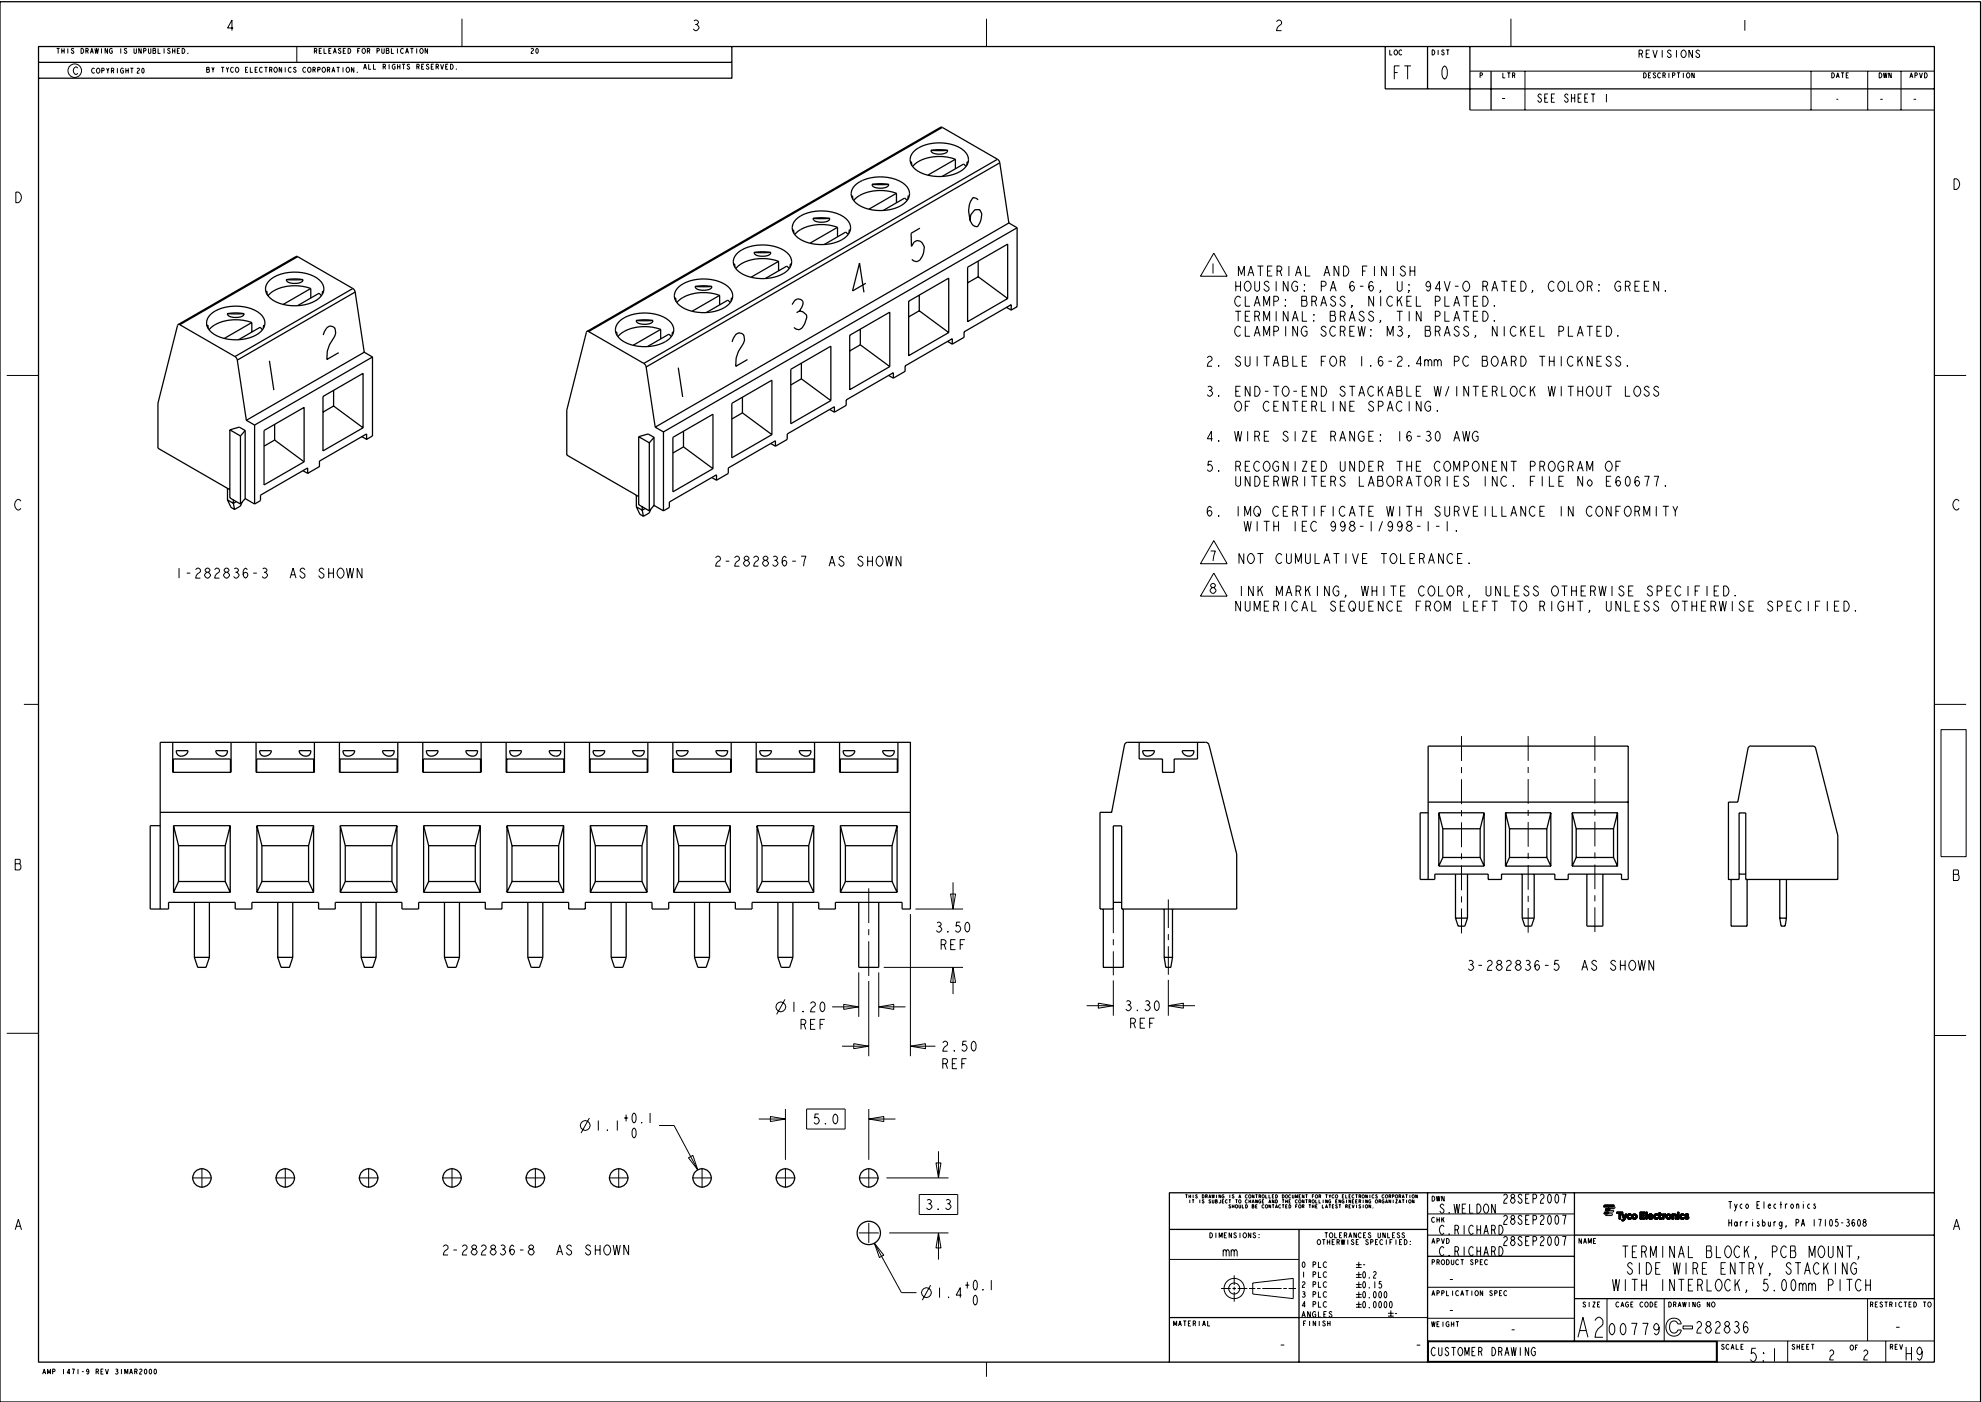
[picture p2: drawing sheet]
<svg xmlns="http://www.w3.org/2000/svg" width="594mm" height="421mm" viewBox="0 0 594 421" stroke-linecap="round" stroke-linejoin="round" font-family="sans-serif">
<g fill="none" stroke="#000" stroke-width=".3">
<path d="M17 14.5h.9M17.4 14.5v1.5M18.5 14.5v1.5M18.5 15.3h.7M19.2 14.5v1.5M20.3 14.5v1.5M22.1 14.8l-.2-.3-.5 .3 .7 .7-.1 .4-.3 .1-.4-.3M24.3 14.5a.76 .76 0 0 1 .8 .8 .76 .76 0 0 1-.8 .7zM25.7 15.3l.7-.2v-.5l-.7-.1v1.5M26.2 15.3l.3 .7M27.1 16l.5-1.5 .4 1.5M27.3 15.5h.5"/>
<path d="M28.5 14.5l.2 1.5 .3-1.5 .3 1.5 .2-1.5M30.4 14.5v1.5M32.2 14.5v1.5l-.7-1.5v1.5M33.7 14.8l-.3-.3a.77 .77 0 0 0-.6 .8 .77 .77 0 0 0 .6 .7l.3-.2v-.5h-.4M36.2 14.5v1.5M38 14.8l-.3-.3-.4 .3 .7 .7-.1 .4-.3 .1-.4-.3M40.2 14.5v1.3l.3 .2 .4-.2v-1.3M42.4 14.5v1.5l-.8-1.5v1.5M43.1 15.3l.6-.2v-.5l-.6-.1v1.5M44.5 14.5v1.3l.3 .2 .4-.2v-1.3M45.9 14.5l.7 .1 .1 1.2-.2 .2h-.6zM45.9 15.1h.6"/>
<path d="M47.4 14.5v1.5h.7M49.2 14.5v1.5M51 14.8l-.3-.3-.4 .3 .7 .7-.1 .4-.3 .1-.4-.3M51.7 14.5v1.5M51.7 15.3h.8M52.5 14.5v1.5M53.2 15.3h.4M53.9 14.5h-.7v1.5h.7M54.6 14.5a.76 .76 0 0 1 .8 .8 .76 .76 0 0 1-.8 .7zM56.3 15.9l.1 .1zM69.9 8.4h-1.6l1.3-2.4v3.2M89 14v4.7"/>
<path d="M94.3 15.3l.6-.2v-.5l-.6-.1v1.5M94.7 15.3l.3 .7M95.7 15.3h.5M96.5 14.5h-.8v1.5h.8M97.2 14.5v1.5h.7M98.6 15.3h.5M99.3 14.5h-.7v1.5h.7M100 16l.4-1.5 .5 1.5M100.2 15.5h.5M102.2 14.8l-.2-.3-.5 .3 .7 .7-.1 .4-.3 .1-.4-.4M103 15.3h.4M103.7 14.5h-.7v1.5h.7"/>
<path d="M104.4 14.5a.76 .76 0 0 1 .8 .8 .76 .76 0 0 1-.8 .7zM107.3 15.3h.4M108 14.5h-.7v1.5M108.8 14.6l.2-.1a.77 .77 0 0 1 .6 .8 .77 .77 0 0 1-.6 .7l-.5-.7zM110.2 15.3l.6-.2v-.5l-.6-.1v1.5M110.6 19.3v1.5h.7M110.6 15.3l.3 .7M112 19.3v1.5h.7M113.1 15.3l.6-.2v-.5l-.6-.1v1.5M114.5 14.5v1.3l.3 .2 .4-.2v-1.3M115.9 14.5l.7 .1 .1 1.2-.2 .2h-.6zM115.9 15.1h.6"/>
<path d="M116.7 19.3v1.5M117.4 14.5v1.5h.7M118.5 19.5l-.3-.2a.77 .77 0 0 0-.6 .7 .77 .77 0 0 0 .6 .8l.3-.3v-.5h-.3M119.2 14.5v1.5M119.2 19.3v1.5M120 19.3v1.5M120.6 19.3h.9M121 14.8l-.3-.3a.77 .77 0 0 0-.6 .8 .77 .77 0 0 0 .6 .7l.3-.2M121 19.3v1.5M121.6 16l.5-1.5 .4 1.5M121.8 15.5h.6M122.8 19.5l-.2-.2-.5 .2 .7 .8v.4l-.4 .1-.4-.4"/>
<path d="M123.1 14.5h.9M123.5 14.5v1.5M125 14.5v1.5M126.1 14.6l.2-.1a.77 .77 0 0 1 .7 .8 .77 .77 0 0 1-.7 .7l-.4-.7zM127.2 19.3h-.7v1.5h.7M128.2 14.5v1.5l-.7-1.5v1.5M128.6 19.5l-.2-.2-.5 .2 .7 .8-.1 .4-.3 .1-.4-.4M130.1 19.3h-.8v1.5h.8M132.1 19.3l.5 1.5 .4-1.5M134.4 19.3h-.7v1.5h.7M135.1 19.3a.76 .76 0 0 1 .8 .7 .76 .76 0 0 1-.8 .8zM138.6 5.6v8.4"/>
<path d="M159.3 14.8l.2-.3 .5 .3-.7 1.2h.7M160.9 14.6h.3l.2 .4v.5l-.3 .5-.4-.5zM208.1 6.3l.4-.3a.79 .79 0 0 1 1 .8l-.6 .5a.88 .88 0 0 1 .5 1.4 .88 .88 0 0 1-1.5 0M208.5 7.3h.4M295.9 5.6v8.4M382.8 6.5l.6-.5h.4l.6 .5a1.22 1.22 0 0 1-1 1.4l-.5 1.3h1.5M416.8 15v1.5h.7M418.3 15.1l.2-.1a.78 .78 0 0 1 .7 .7 .78 .78 0 0 1-.7 .8l-.4-.8zM419.8 19.8h-1.6v4M420.4 15.2l-.2-.2a.77 .77 0 0 0-.7 .7 .77 .77 0 0 0 .7 .8l.2-.3M421.2 19.8h2M422.2 19.8v4"/>
<path d="M429.5 15a.76 .76 0 0 1 .8 .7 .76 .76 0 0 1-.8 .8zM431.3 15v1.5M433.1 15.2l-.2-.2-.5 .2 .7 .8-.1 .4-.3 .1-.4-.4M433.8 15h.9M434.2 15v1.5M453.2 5.6v8.4M491.6 16.1l.9-.1v-.8l-.9-.2v2.3M492.2 16.1l.4 1.2M493.7 16.1h.7M494.8 15h-1.1v2.3h1.1M495.7 15l.7 2.3 .6-2.3M498.5 15v2.3"/>
<path d="M501.2 15.4l-.4-.4-.7 .4 .2 .4 .9 .7-.1 .6-.6 .2-.5-.6M502.8 15v2.3M504.5 15.2l.3-.2a1.14 1.14 0 0 1 .9 1.1 1.14 1.14 0 0 1-.9 1.2l-.3-.2a1.3 1.3 0 0 1 0-1.9zM507.6 15v2.3l-1.1-2.3v2.3M509.7 15.4l-.4-.4-.6 .4 .1 .4 .9 .7-.1 .6-.5 .2-.6-.6M523.3 6v3.2M23.3 20.5l-.4-.4a1.14 1.14 0 0 0-.9 1.1 1.14 1.14 0 0 0 .9 1.1l.4-.3M28.4 20.7l-.3-.3a.77 .77 0 0 0-.6 .8 .77 .77 0 0 0 .6 .8l.3-.3M29.2 20.6l.1-.2a.77 .77 0 0 1 .7 .8 .77 .77 0 0 1-.7 .8l-.4-.8zM30.5 21.2l.7-.1v-.5l-.7-.2v1.6M32 20.4l.3 .8v.8M32.7 20.4l-.4 .8"/>
<path d="M33.4 21.2l.6-.1v-.5l-.6-.2v1.6M33.9 21.2l.2 .8M35.2 20.4v1.6M37 20.7l-.3-.3a.77 .77 0 0 0-.6 .8 .77 .77 0 0 0 .6 .8l.3-.3v-.5h-.3M37.7 20.4v1.6M37.7 21.2h.8M38.5 20.4v1.6M39.1 20.4h.9M39.5 20.4v1.6M41.1 20.7l.3-.3 .4 .3-.7 1.3h.7M42.7 20.6l.2-.2 .3 .5v.6l-.3 .5-.4-.5zM62 20.2l.7 .1 .1 1.1-.2 .3h-.6z"/>
<path d="M62 20.8h.6M63.5 20.2l.4 .7v.8M64.2 20.2l-.3 .7M66.3 20.2h.9M66.8 20.2v1.5M67.9 20.2l.3 .7v.8M68.6 20.2l-.4 .7M70 20.4l-.2-.2a.77 .77 0 0 0-.7 .7 .77 .77 0 0 0 .7 .8l.2-.3M70.8 20.3l.2-.1a.77 .77 0 0 1 .6 .7 .77 .77 0 0 1-.6 .8l-.4-.8zM73.6 20.9h.5M74.4 20.2h-.8v1.5h.8M75.1 20.2v1.5h.7"/>
<path d="M76.5 20.9h.5M77.2 20.2h-.7v1.5h.7M78.7 20.4l-.3-.2a.77 .77 0 0 0-.6 .7 .77 .77 0 0 0 .6 .8l.3-.3M79.3 20.2h.9M79.8 20.2v1.5M80.9 20.9l.6-.1v-.5l-.6-.1v1.5M81.3 20.9l.3 .8M82.4 20.3l.2-.1a.77 .77 0 0 1 .6 .7 .77 .77 0 0 1-.6 .8l-.5-.8zM84.5 20.2v1.5l-.8-1.5v1.5M85.5 20.2v1.5M87.3 20.4l-.2-.2a.77 .77 0 0 0-.7 .7 .77 .77 0 0 0 .7 .8l.3-.3M88.8 20.4l-.3-.2-.4 .2 .7 .8-.1 .4-.4 .1-.3-.4"/>
<path d="M91.7 20.4l-.3-.2a.77 .77 0 0 0-.6 .7 .77 .77 0 0 0 .6 .8l.3-.3M92.5 20.3l.2-.1a.77 .77 0 0 1 .6 .7 .77 .77 0 0 1-.6 .8l-.5-.8zM93.8 20.9l.7-.1v-.5l-.7-.1v1.5M94.3 20.9l.3 .8M95.3 20.9l.6-.1v-.5l-.6-.1v1.5M96.8 20.3l.2-.1a.77 .77 0 0 1 .6 .7 .77 .77 0 0 1-.6 .8l-.4-.8zM98.2 20.9l.6-.1v-.5l-.6-.1v1.5M98.6 20.9l.3 .8M99.5 21.7l.5-1.5 .4 1.5M99.7 21.2h.6M101 20.2h.9M101.4 20.2v1.5"/>
<path d="M102.9 20.2v1.5M104 20.3l.2-.1a.77 .77 0 0 1 .7 .7 .77 .77 0 0 1-.7 .8l-.4-.8zM106.1 20.2v1.5l-.7-1.5v1.5M107.1 21.6l.1 .1zM109 20.8l.5-1.5 .4 1.5M109.2 20.3h.6M114.9 20l.6-.1v-.5l-.6-.1v1.5M115.4 20l.2 .8M119.2 20h.8M125 20l.6-.1v-.5l-.6-.1v1.5M125.5 20l.2 .8M126.5 20h.4"/>
<path d="M129.3 20h.5M130.8 20l.6-.1v-.5l-.6-.1v1.5M131.2 20l.3 .8M133.7 20h.4M136.8 20.7l.1 .1zM418.2 21.8h1M432.9 20.1l.4-.3a2.71 2.71 0 0 1 0 4 2.82 2.82 0 0 1-.4-3.7zM440.8 33h139.3M440.8 21.3h139.3M443.9 22.6l.6-.1v-.5l-.6-.2v1.6M450.5 29.6h.9M450.7 21.8v1.6h.7"/>
<path d="M452.1 21.8h.9M452.5 21.8v1.6M453.6 22.6l.6-.1v-.5l-.6-.2v1.6M454.1 22.6l.2 .8M457.4 21.3v11.7M462.3 28.6l-.4-.4-.6 .4 .1 .4 .9 .8-.1 .7-.5 .2-.5-.6M463.3 29.4h.6M464.3 28.2h-1v2.5h1M465.3 29.4h.6M466.3 28.2h-1v2.5h1M470.3 28.6l-.4-.4-.6 .4 .1 .4 .9 .8-.1 .7-.5 .2-.5-.6M471.3 28.2v2.5"/>
<path d="M471.3 29.4h1M472.3 28.2v2.5M473.3 29.4h.6M474.3 28.2h-1v2.5h1M475.3 29.4h.6M476.3 28.2h-1v2.5h1M477.2 28.2h1.2M477.8 28.2v2.5M481.8 28.2v2.5M493 21.8a.76 .76 0 0 1 .8 .8 .76 .76 0 0 1-.8 .8zM494.4 22.6h.4M495.1 21.8h-.7v1.6h.7"/>
<path d="M496.6 22.1l-.3-.3-.5 .3 .8 .8-.1 .3-.4 .2-.4-.4M498 22.1l-.3-.3a.77 .77 0 0 0-.6 .8 .77 .77 0 0 0 .6 .8l.3-.3M498.7 22.6l.7-.1v-.5l-.7-.2v1.6M499.2 22.6l.3 .8M500.5 21.8v1.6M501.6 22.6l.6-.1v-.5l-.6-.2v1.6M503 21.8h.9M503.4 21.8v1.6M504.9 21.8v1.6M506 22l.2-.2a.77 .77 0 0 1 .6 .8 .77 .77 0 0 1-.6 .8l-.4-.8zM508.1 21.8v1.6l-.7-1.6v1.6M543.2 21.3v11.7"/>
<path d="M549.4 21.8a.76 .76 0 0 1 .8 .8 .76 .76 0 0 1-.8 .8zM550.7 23.4l.5-1.6 .4 1.6M550.8 29.8h.5M550.9 22.9h.5M552.2 21.8h.9M552.6 21.8v1.6M553.7 22.6h.5M554.4 21.8h-.7v1.6h.7M560.1 21.3v11.7M563.6 21.8a.76 .76 0 0 1 .8 .8 .76 .76 0 0 1-.8 .8zM563.9 29.8h.8M564.9 21.8l.2 1.6 .3-1.6 .3 1.6 .2-1.6"/>
<path d="M567.2 21.8v1.6l-.7-1.6v1.6M570.1 21.3v11.7M572.8 23.4l.4-1.6 .5 1.6M573 22.9h.5M573.9 29.8h.8M574.3 22.6l.7-.1v-.5l-.7-.2v1.6M575.7 21.8l.4 1.6 .5-1.6M577.2 21.8a.76 .76 0 0 1 .8 .8 .76 .76 0 0 1-.8 .8zM4.7 57.6a1.59 1.59 0 0 1 1.7 1.6 1.59 1.59 0 0 1-1.6 1.6zM586 53.6a1.59 1.59 0 0 1 1.7 1.6 1.59 1.59 0 0 1-1.7 1.6zM363.8 79v3M364 75.9l4 7h-8z"/>
<path d="M377.1 79.8h1.8M378 79.8v3M381.6 79.8h-1.5v3h1.5M386.6 79.8v3M391.5 79.8v3h1.5M401.5 79.8v3l-1.4-3v3M402.9 79.8a1.5 1.5 0 0 1 1.7 1.5 1.5 1.5 0 0 1-1.7 1.5zM410.1 79.8h-1.5v3M412.2 79.8v3M415.8 79.8v3l-1.5-3v3M417.9 79.8v3M422.9 79.8v3"/>
<path d="M424.3 79.8v3M370.5 93.4h1.7M370.6 84.4v3M370.6 85.9h1.5M371.3 93.4v3M371.4 82.8v-3l.9 2.5 .9-2.5v3M372.1 89.4l-.6-.5a1.53 1.53 0 0 0-1.2 1.5 1.53 1.53 0 0 0 1.2 1.5l.6-.5M372.1 98.4l-.6-.5a1.53 1.53 0 0 0-1.2 1.5 1.53 1.53 0 0 0 1.2 1.5l.6-.5M372.1 84.4v3M373.5 88.9v3h1.4M373.5 97.9v3h1.4M373.5 94.9h.9"/>
<path d="M373.7 84.6l.3-.2a1.53 1.53 0 0 1 1.3 1.5 1.53 1.53 0 0 1-1.3 1.5l-.3-.3a1.73 1.73 0 0 1 0-2.5zM374.3 82.8l.9-3 .9 3M374.6 81.8h1.1M374.9 93.4h-1.4v3h1.4M376.2 91.9l.8-3 .9 3M376.3 84.4v2.5l.6 .5h.3l.6-.5v-2.5M376.3 94.9h.9l.4-.3 .2-.2-.2-.8-.4-.2h-.9v3M376.5 90.9h1.1M376.5 99.9h1.1M377.2 94.9l.6 1.5M379 91.9v-3l.9 2.5 .9-2.5v3M379 96.4v-3l.9 2.5 .9-2.5v3"/>
<path d="M380.1 81.3h.9M380.6 84.9l-.5-.5a.75 .75 0 0 0-.9 .7l.5 .5a1.02 1.02 0 0 1 .7 1.5l-.7 .3-.7-.8M382 90.4h.9l.4-.3 .2-.2-.2-.8-.4-.2h-.9v3M382 99.4h.9l.4-.3 .2-.2-.2-.8-.4-.2h-.9v3M382.7 84.4v3M382.7 93.4v3M383 81.3h.9l.3-.3 .2-.2-.2-.8-.3-.2h-.9v3M383.9 81.3l.5 1.5M385.4 91.6l.2 .3zM385.4 89.9l.2 .2zM385.6 97.9v3M386.3 84.4v3l-1.4-3v3"/>
<path d="M386.3 93.4v3l-1.4-3v3M387.5 96.4l.9-3 .9 3M387.9 95.4h1.1M388.5 82.8l.9-3 .9 3M388.9 81.8h1M389.2 84.9l-.6-.5a1.53 1.53 0 0 0-1.2 1.5 1.53 1.53 0 0 0 1.2 1.5l.6-.5v-1h-.8M389.2 97.9v3l-1.5-3v3M390.4 88.9h1.2l.2 .2-.2 1 .4 .5v.8l-.4 .5h-1.2zM390.4 90.1h1.2M390.6 93.4v3h1.4M391.1 87.1l.2 .3zM391.1 85.4l.2 .2z"/>
<path d="M392 98.4l-.5-.5a1.53 1.53 0 0 0-1.3 1.5 1.53 1.53 0 0 0 1.3 1.5l.5-.5v-1h-.7M393.4 90.4h.9l.4-.3 .2-.2-.2-.8-.4-.2h-.9v3M394 96.1l.1 .3zM394 94.4l.1 .2zM394.3 90.4l.6 1.5M396.1 91.9l.9-3 .9 3M396.3 85.9h.9l.3-.3 .2-.2-.2-.8-.3-.2h-.9v3M396.5 90.9h1M397.1 82.8l.9-3 .9 3M397.4 81.8h1.1M397.7 98.4l-.5-.5a.75 .75 0 0 0-.9 .7l.5 .5a1.02 1.02 0 0 1 .7 1.5l-.7 .3-.7-.8M398.9 87.4l.9-3 .9 3"/>
<path d="M398.9 93.4h1.3l.2 .2-.2 1 .4 .5v.8l-.4 .5h-1.3zM398.9 94.6h1.3M399.3 86.4h1.1M400.6 89.4l-.6-.5a.75 .75 0 0 0-.9 .7l.6 .5a1.01 1.01 0 0 1 .7 1.5l-.7 .3-.8-.8M400.6 98.4l-.6-.5a1.53 1.53 0 0 0-1.2 1.5 1.53 1.53 0 0 0 1.2 1.5l.6-.5M402 94.9h.9l.3-.3 .2-.2-.2-.8-.3-.2h-.9v3M402 99.4h.9l.3-.3 .2-.2-.2-.8-.3-.2h-.9v3M402.9 94.9l.5 1.5M402.9 99.4l.5 1.5M403.4 89.4l-.5-.5a.75 .75 0 0 0-.9 .7l.5 .5a1.01 1.01 0 0 1 .7 1.5l-.7 .3-.7-.8M404.6 96.4l.9-3 .9 3M404.8 99.4h.9"/>
<path d="M405 95.4h1.1M405.5 91.9l-.1-.3 .1 .3-.3 .5M406.1 84.9l-.6-.5-.3 .2a1.9 1.9 0 0 0 .3 2.8 .93 .93 0 0 0 .7-.9 .93 .93 0 0 0-.7-.9l-.5 .3-.2 .5M406.3 97.9h-1.5v3h1.5M407.3 97.9l.6 3 .5-3 .5 3 .6-3M407.9 85.9h1M408.6 81.3h.9M409.1 93.9l-.5-.5a.75 .75 0 0 0-.9 .7l.5 .5a1.01 1.01 0 0 1 .7 1.5l-.7 .3-.7-.8M411.1 98.9l.1 .2zM411.8 84.9l-.6-.5-.3 .2a1.9 1.9 0 0 0 .3 2.8 .93 .93 0 0 0 .7-.9 .93 .93 0 0 0-.7-.9l-.5 .3-.2 .5M412 88.9v3l-1.5-3v3M412 93.9l-.6-.5a.75 .75 0 0 0-.9 .7l.6 .5a1.02 1.02 0 0 1 .7 1.5l-.7 .3-.7-.8"/>
<path d="M414.1 87.4l-.2-.3 .2 .3-.4 .5M414.1 96.4l-.2-.3 .2 .3-.4 .5M414.1 88.9v3M417.7 89.4l-.6-.5a1.53 1.53 0 0 0-1.2 1.5 1.53 1.53 0 0 0 1.2 1.5l.6-.5M418.9 93.4h1.8M419.1 84.4v2.5l.5 .5h.4l.5-.5v-2.5M419.1 88.9v3M419.3 98.1l.3-.2a.75 .75 0 0 1 .9 .7l-.5 .5a.83 .83 0 0 1 .5 1.3 .83 .83 0 0 1-1.4 0M419.6 99.1h.4M419.8 89.9l.7 2M419.8 93.4v3M420.5 88.9l-1.4 1.7"/>
<path d="M421.5 80.3l-.6-.5a.75 .75 0 0 0-.9 .7l.6 .5a1.01 1.01 0 0 1 .7 1.5l-.7 .3-.7-.8M421.9 90.4h.9M422.5 85.4l.1 .2zM422.5 87.1l.1 .3zM422.6 87.4l-.3 .5M422.6 93.4v3M422.9 81.3h1.4M423.4 88.9h-1.5v3h1.5M424.8 88.9v3h1.4M426.2 93.4v3l-1.4-3v3M427.5 97.9h1.2l.2 .2-.2 1 .4 .5v.8l-.4 .5h-1.2zM427.5 99.1h1.2"/>
<path d="M429.1 85.4l-.2 .5-.6 .2-.5-.2a1.09 1.09 0 0 1 .5-1.5l.4 .2a1.9 1.9 0 0 1-.4 2.8l-.5-.5M430.5 90.4h.9l.3-.3 .2-.2-.2-.8-.3-.2h-.9v3M430.5 94.9h.9l.3-.3 .2-.2-.2-.8-.3-.2h-.9v3M430.5 99.4h.9l.3-.3 .2-.2-.2-.8-.3-.2h-.9v3M431.4 99.4l.5 1.5M432.1 86.6h-1.6l1.2-2.2v3M433.2 84.4l.8 3 .9-3M433.3 88.9v3h1.5M433.3 93.4v3h1.5M433.5 99.9h1.1M436 91.9l.9-3 .9 3M436 96.4l.9-3 .9 3"/>
<path d="M436.4 85.9h1M436.4 90.9h1M436.4 95.4h1M437.6 98.4l-.5-.5a.75 .75 0 0 0-.9 .7l.5 .5a1.01 1.01 0 0 1 .7 1.5l-.7 .3-.7-.8M438.8 88.9h1.8M438.8 93.4h1.8M439.2 84.6l.4-.2a1.53 1.53 0 0 1 1.2 1.5 1.53 1.53 0 0 1-1.2 1.5l-.4-.3a1.74 1.74 0 0 1 0-2.5zM439.7 88.9v3M439.7 93.4v3M440.5 98.4l-.6-.5a.75 .75 0 0 0-.9 .7l.6 .5a1.02 1.02 0 0 1 .7 1.5l-.7 .3-.8-.8M441.9 90.4h.9M441.9 94.9h.9"/>
<path d="M443.3 88.9h-1.4v3h1.4M443.3 93.4h-1.4v3h1.4M444.7 85.9h.9l.4-.3 .2-.2-.2-.8-.4-.2h-.9v3M444.7 88.9a1.5 1.5 0 0 1 1.6 1.5 1.5 1.5 0 0 1-1.6 1.5zM444.7 93.4a1.5 1.5 0 0 1 1.6 1.5 1.5 1.5 0 0 1-1.6 1.5zM445.6 85.9l.6 1.5M447.4 87.4l.9-3 .9 3M447.8 86.4h1M448.1 91.6l.2 .3zM448.1 96.1l.2 .3zM449 97.9v3l-1.4-3v3M450.3 84.4h1.7"/>
<path d="M451.1 84.4v3M451.1 97.9v3M453.3 85.9h.9M454.7 84.4h-1.4v3h1.4M454.7 98.4l-.5-.5a1.53 1.53 0 0 0-1.3 1.5 1.53 1.53 0 0 0 1.3 1.5l.5-.5M456.1 84.4a1.5 1.5 0 0 1 1.6 1.5 1.5 1.5 0 0 1-1.6 1.5zM456.1 97.9v3M456.8 98.9l.8 2M457.6 97.9l-1.5 1.7M459 99.4h.9M459.7 87.4l-.2-.3 .2 .3-.4 .5M460.4 97.9h-1.4v3h1.4"/>
<path d="M461.8 97.9v3h1.5M466.1 84.9l-.5-.5a1.53 1.53 0 0 0-1.3 1.5 1.53 1.53 0 0 0 1.3 1.5l.5-.5M467.5 99.4h.9l.4-.3 .2-.2-.2-.8-.4-.2h-.9v3M467.7 84.6l.4-.2a1.53 1.53 0 0 1 1.2 1.5 1.53 1.53 0 0 1-1.2 1.5l-.4-.3a1.73 1.73 0 0 1 0-2.5zM470.4 84.4v3h1.4M470.4 97.9v3h1.4M473.4 84.6l.4-.2a1.53 1.53 0 0 1 1.2 1.5 1.53 1.53 0 0 1-1.2 1.5l-.4-.3a1.72 1.72 0 0 1 0-2.5zM473.4 99.9h1.1M475.9 97.9h1.8M476.1 85.9h.9l.3-.3 .2-.2-.2-.8-.3-.2h-.9v3M476.8 97.9v3M477 85.9l.5 1.5"/>
<path d="M478.9 99.4h.9M479.5 87.1l.1 .3zM479.5 85.4l.1 .2zM480.4 97.9h-1.5v3h1.5M481.8 97.9a1.5 1.5 0 0 1 1.6 1.5 1.5 1.5 0 0 1-1.6 1.5zM486.1 84.9l-.6-.5a1.53 1.53 0 0 0-1.2 1.5 1.53 1.53 0 0 0 1.2 1.5l.6-.5v-1h-.8M487.5 85.9h.9l.3-.3 .2-.2-.2-.8-.3-.2h-.9v3M488.4 85.9l.5 1.5M490.3 85.9h.9M491.8 84.4h-1.5v3h1.5M493.2 85.9h.9M494.6 84.4h-1.4v3h1.4"/>
<path d="M497.5 84.4v3l-1.5-3v3M499.4 87.1l.2 .3zM2 112.6h9.6M362.1 107.4l.5-.5h.4l.5 .5a1.16 1.16 0 0 1-.9 1.2l-.5 1.3h1.4M362.3 116.1l.3-.2a.75 .75 0 0 1 .9 .7l-.5 .5a.83 .83 0 0 1 .5 1.3 .83 .83 0 0 1-1.4 0M362.6 117.1h.4M365.5 109.6l.1 .3zM365.5 118.6l.1 .3zM370.6 117.4h.9M372.1 107.4l-.6-.5a.75 .75 0 0 0-.9 .7l.6 .5a1.02 1.02 0 0 1 .7 1.5l-.7 .3-.7-.8M372.1 115.9h-1.5v3h1.5M373.5 106.9v2.5l.5 .5h.4l.5-.5v-2.5"/>
<path d="M374.9 115.9v3l-1.4-3v3M376.2 100.9l.8-3 .9 3M376.3 115.9a1.5 1.5 0 0 1 1.6 1.5 1.5 1.5 0 0 1-1.6 1.5zM377 106.9v3M379 100.9v-3l.9 2.5 .9-2.5v3M379 106.9h1.8M379.4 117.4h1M379.9 106.9v3M381.9 109.9l.8-3 .9 3M381.9 115.9h1.7M382.2 108.9h1.1M382.7 115.9v3"/>
<path d="M384.7 106.9h1.2l.2 .2-.2 1 .4 .5v.8l-.4 .5h-1.2zM384.7 108.1h1.2M385.1 116.1l.3-.2a1.53 1.53 0 0 1 1.3 1.5 1.53 1.53 0 0 1-1.3 1.5l-.3-.3a1.73 1.73 0 0 1 0-2.5zM387.7 106.9v3h1.5M387.9 117.4h1.1M390.6 108.4h.9M390.6 117.4h.9M392 106.9h-1.4v3h1.4M392 115.9h-1.4v3h1.4M394.9 115.9v3l-1.5-3v3M396.3 115.9a1.5 1.5 0 0 1 1.6 1.5 1.5 1.5 0 0 1-1.6 1.5zM396.3 108.4h.9"/>
<path d="M397.7 106.9h-1.4v3M399.3 107.1l.4-.2a1.53 1.53 0 0 1 1.2 1.5 1.53 1.53 0 0 1-1.2 1.5l-.4-.3a1.73 1.73 0 0 1 0-2.5zM402 108.4h.9l.3-.3 .2-.2-.2-.8-.3-.2h-.9v3M402.9 108.4l.5 1.5M403.4 116.4l-.5-.5a.75 .75 0 0 0-.9 .7l.5 .5a1.01 1.01 0 0 1 .7 1.5l-.7 .3-.7-.8M404.6 115.9h1.8M405.5 115.9v3M407.5 118.9l.9-3 .9 3M407.9 117.9h1M408.4 106.9v3M411.1 100.6l.1 .3zM411.1 109.6l.1 .3z"/>
<path d="M412 116.4l-.6-.5a1.53 1.53 0 0 0-1.2 1.5 1.53 1.53 0 0 0 1.2 1.5l.6-.5M413.4 115.9v3M414.1 116.9l.7 2M414.6 107.4l-.5-.5-.4 .2a1.89 1.89 0 0 0 .4 2.8 .93 .93 0 0 0 .6-.9 .93 .93 0 0 0-.6-.9l-.5 .3-.2 .5M414.8 115.9l-1.4 1.7M416.1 100.9v-3l.8 2.5 .9-2.5v3M416.1 118.9l.8-3 .9 3M416.4 108.4h1.1M416.4 117.9h1.1M418.9 115.9h1.2l.2 .2-.2 1 .4 .5v.8l-.4 .5h-1.2zM418.9 117.1h1.2M419.1 107.4l.5-.5h.4l.5 .5a1.16 1.16 0 0 1-.9 1.2l-.5 1.3h1.4"/>
<path d="M421.9 115.9v3h1.5M422.5 109.6l.1 .3zM422.6 100.9l-.1-.3 .1 .3-.3 .5M424.8 117.4h.9M426.2 115.9h-1.4v3h1.4M426.4 109.1h-1.6l1.2-2.2v3M427.3 108.4l.3-.5h.4l.3 .5v1.5M427.3 107.9v2M428.3 108.4l.4-.5h.4l.3 .5v1.5M430.1 108.4l.4-.5h.3l.4 .5v1.5M430.1 115.9l.6 3 .5-3 .5 3 .6-3M430.1 107.9v2"/>
<path d="M431.2 108.4l.3-.5h.4l.4 .5v1.5M433.2 100.9l.8-3 .9 3M434.6 115.9l-1.1 3M436.2 108.4h.9l.3-.3 .2-.2-.2-.8-.3-.2h-.9v3M436.9 115.9v3M440.5 107.4l-.6-.5a1.53 1.53 0 0 0-1.2 1.5 1.53 1.53 0 0 0 1.2 1.5l.6-.5M440.5 115.9v3l-1.5-3v3M441.7 115.9h1.8M442.6 100.9l-.2-.3 .2 .3-.4 .5M442.6 115.9v3M444.5 106.9h1.3l.2 .2-.2 1 .4 .5v.8l-.4 .5h-1.3zM444.5 108.1h1.3"/>
<path d="M444.7 117.4h.9M446.2 115.9h-1.5v3h1.5M447.6 117.4h.9l.3-.3 .2-.2-.2-.8-.3-.2h-.9v3M447.8 107.1l.3-.2a1.53 1.53 0 0 1 1.3 1.5 1.53 1.53 0 0 1-1.3 1.5l-.3-.3a1.74 1.74 0 0 1 0-2.5zM448.5 117.4l.5 1.5M450.3 109.9l.8-3 .9 3M450.4 115.9v3h1.5M450.6 108.9h1.1M453.3 108.4h.9l.3-.3 .2-.2-.2-.8-.3-.2h-.9v3M453.5 116.1l.3-.2a1.53 1.53 0 0 1 1.3 1.5 1.53 1.53 0 0 1-1.3 1.5l-.3-.3a1.73 1.73 0 0 1 0-2.5zM454.2 108.4l.5 1.5M456.1 106.9a1.5 1.5 0 0 1 1.6 1.5 1.5 1.5 0 0 1-1.6 1.5z"/>
<path d="M457.6 116.4l-.6-.5a1.53 1.53 0 0 0-1.2 1.5 1.53 1.53 0 0 0 1.2 1.5l.6-.5M459 115.9v3M459.7 116.9l.7 2M460.4 115.9l-1.4 1.7M461.6 106.9h1.8M462.5 106.9v3M464.3 115.9l.6 3 .5-3 .5 3 .6-3M464.7 108.4h1.4M464.7 106.9v3M466.1 106.9v3M468.2 106.9v3M468.2 115.9v3"/>
<path d="M470.2 115.9h1.8M471.1 115.9v3M471.8 107.4l-.5-.5a1.53 1.53 0 0 0-1.3 1.5 1.53 1.53 0 0 0 1.3 1.5l.5-.5M473.1 100.9l.8-3 .9 3M473.2 106.9v3M473.2 115.9v3M473.2 117.4h1.5M473.9 107.9l.8 2M474.7 106.9l-1.5 1.7M474.7 115.9v3M476.3 116.1l.3-.2a1.53 1.53 0 0 1 1.3 1.5 1.53 1.53 0 0 1-1.3 1.5l-.3-.3a1.73 1.73 0 0 1 0-2.5zM477.5 106.9v3l-1.4-3v3"/>
<path d="M478.9 115.9v2.5l.6 .5h.3l.6-.5v-2.5M478.9 108.4h.9M480.4 106.9h-1.5v3h1.5M481.6 115.9h1.8M482.5 115.9v3M483.2 107.4l-.5-.5a.75 .75 0 0 0-.9 .7l.5 .5a1.01 1.01 0 0 1 .7 1.5l-.7 .3-.7-.8M485.2 100.6l.1 .3zM486.1 107.4l-.6-.5a.75 .75 0 0 0-.9 .7l.6 .5a1.02 1.02 0 0 1 .7 1.5l-.7 .3-.8-.8M487.5 115.9v3h1.4M488 109.6l.2 .3zM490.5 116.1l.4-.2a1.53 1.53 0 0 1 1.2 1.5 1.53 1.53 0 0 1-1.2 1.5l-.4-.3a1.73 1.73 0 0 1 0-2.5zM494.6 116.4l-.5-.5a.75 .75 0 0 0-.9 .7l.5 .5a1.01 1.01 0 0 1 .7 1.5l-.7 .3-.7-.8"/>
<path d="M497.5 116.4l-.6-.5a.75 .75 0 0 0-.9 .7l.6 .5a1.01 1.01 0 0 1 .7 1.5l-.7 .3-.7-.8M580.1 112.6h9.6M363.5 138.4h-1.1l-.1 1.2a.91 .91 0 0 1 1.4 .8 .91 .91 0 0 1-1.4 .7l-.2-.2M363.7 131.6h-1.6l1.2-2.2v3M365.5 132.1l.1 .3zM370.3 129.4l.5 3 .5-3 .6 3 .5-3M370.6 139.9h.9l.4-.3 .2-.2-.2-.8-.4-.2h-.9v3M370.8 120.6l.4-.2a1.53 1.53 0 0 1 1.2 1.5 1.53 1.53 0 0 1-1.2 1.5l-.4-.3a1.73 1.73 0 0 1 0-2.5zM371.5 139.9l.6 1.5M373.5 121.9h.9M373.5 139.9h.9M374.2 129.4v3"/>
<path d="M374.9 120.4h-1.4v3M374.9 138.4h-1.4v3h1.4M376.3 130.9h.9l.4-.3 .2-.2-.2-.8-.4-.2h-.9v3M377.2 130.9l.6 1.5M377.8 138.9l-.6-.5a1.53 1.53 0 0 0-1.2 1.5 1.53 1.53 0 0 0 1.2 1.5l.6-.5M379.2 130.9h.9M379.4 138.6l.3-.2a1.53 1.53 0 0 1 1.3 1.5 1.53 1.53 0 0 1-1.3 1.5l-.3-.3a1.73 1.73 0 0 1 0-2.5zM380.6 120.9l-.5-.5a1.53 1.53 0 0 0-1.3 1.5 1.53 1.53 0 0 0 1.3 1.5l.5-.5M380.6 129.4h-1.4v3h1.4M382 121.9h.9M383.5 120.4h-1.5v3h1.5M383.5 138.9l-.6-.5a1.53 1.53 0 0 0-1.2 1.5 1.53 1.53 0 0 0 1.2 1.5l.6-.5v-1h-.8"/>
<path d="M386.3 120.4v3l-1.4-3v3M386.3 129.9l-.5-.5a.75 .75 0 0 0-.9 .7l.5 .5a1.01 1.01 0 0 1 .7 1.5l-.7 .3-.7-.8M386.3 138.4v3l-1.4-3v3M387.5 120.4h1.8M388.4 120.4v3M388.4 129.4v3M388.4 138.4v3M390.6 129.4h1.4l-1.4 3h1.4M390.6 138.4h1.4l-1.4 3h1.4M390.6 121.9h.9M392 120.4h-1.4v3h1.4M393.4 121.9h.9l.4-.3 .2-.2-.2-.8-.4-.2h-.9v3"/>
<path d="M393.4 130.9h.9M393.4 139.9h.9M394.3 121.9l.6 1.5M394.9 129.4h-1.5v3h1.5M394.9 138.4h-1.5v3h1.5M396.3 120.4v3h1.4M396.3 138.4a1.5 1.5 0 0 1 1.6 1.5 1.5 1.5 0 0 1-1.6 1.5zM399.1 130.9h.9l.4-.3 .2-.2-.2-.8-.4-.2h-.9v3M399.8 120.4v3M400 130.9l.6 1.5M401.8 132.4l.9-3 .9 3M402 138.4v2.5l.5 .5h.4l.5-.5v-2.5"/>
<path d="M402.2 131.4h1M403.4 120.4v3l-1.4-3v3M404.8 121.9h.9M406.3 120.4h-1.5v3h1.5M406.3 129.4v3l-1.5-3v3M406.3 138.4v3l-1.5-3v3M407.7 138.4a1.5 1.5 0 0 1 1.6 1.5 1.5 1.5 0 0 1-1.6 1.5zM409.1 129.9l-.5-.5a1.53 1.53 0 0 0-1.3 1.5 1.53 1.53 0 0 0 1.3 1.5l.5-.5v-1h-.7M410.5 130.9h.9M410.5 139.9h.9M412 120.9l-.6-.5a.75 .75 0 0 0-.9 .7l.6 .5a1.02 1.02 0 0 1 .7 1.5l-.7 .3-.7-.8M412 129.4h-1.5v3h1.5"/>
<path d="M412 138.4h-1.5v3h1.5M413.4 121.9h.9l.3-.3 .2-.2-.2-.8-.3-.2h-.9v3M413.4 139.9h.9l.3-.3 .2-.2-.2-.8-.3-.2h-.9v3M413.9 132.1l.2 .3zM413.9 130.4l.2 .2zM414.3 139.9l.5 1.5M416.1 123.4l.8-3 .9 3M416.4 122.4h1.1M418.9 138.4h1.8M419.8 129.4v3M419.8 138.4v3M420.5 120.9l-.5-.5a1.53 1.53 0 0 0-1.3 1.5 1.53 1.53 0 0 0 1.3 1.5l.5-.5"/>
<path d="M421.9 139.9h1.5M421.9 138.4v3M422.6 120.4v3M423.2 129.9l-.6-.5-.3 .2a1.9 1.9 0 0 0 .3 2.8 .93 .93 0 0 0 .7-.9 .93 .93 0 0 0-.7-.9l-.5 .3-.2 .5M423.4 138.4v3M424.8 139.9h.9M425 130.9h1M426.2 120.4v3l-1.4-3v3M426.2 138.4h-1.4v3h1.4M427.8 129.6l.4-.2a.75 .75 0 0 1 .9 .7l-.6 .5a.83 .83 0 0 1 .5 1.3 .83 .83 0 0 1-1.4 0M428.2 130.6h.3M429.1 120.9l-.6-.5a1.53 1.53 0 0 0-1.2 1.5 1.53 1.53 0 0 0 1.2 1.5l.6-.5v-1h-.8"/>
<path d="M430.8 129.6l.4-.2 .3 .2a1.9 1.9 0 0 1-.3 2.8l-.4-.3a2.08 2.08 0 0 1 0-2.5zM431 123.1l.2 .3zM431.9 138.9l-.5-.5a1.53 1.53 0 0 0-1.3 1.5 1.53 1.53 0 0 0 1.3 1.5l.5-.5M433.5 138.6l.4-.2a1.53 1.53 0 0 1 1.2 1.5 1.53 1.53 0 0 1-1.2 1.5l-.4-.3a1.73 1.73 0 0 1 0-2.5zM436 132.4l.9-3 .9 3M436.4 131.4h1M438.7 129.4l.5 3 .5-3 .6 3 .5-3M439 139.9h.9l.4-.3 .2-.2-.2-.8-.4-.2h-.9v3M442.1 138.6l.3-.2a1.53 1.53 0 0 1 1.3 1.5 1.53 1.53 0 0 1-1.3 1.5l-.3-.3a1.73 1.73 0 0 1 0-2.5zM443.3 129.9l-.5-.5a1.53 1.53 0 0 0-1.3 1.5 1.53 1.53 0 0 0 1.3 1.5l.5-.5v-1h-.7M446.2 138.4v3l-1.5-3v3M447.6 139.9h.9"/>
<path d="M449 138.4h-1.4v3h1.4M451.9 138.4v3l-1.5-3v3M453.1 138.4h1.8M454 138.4v3M459 139.9h.9l.3-.3 .2-.2-.2-.8-.3-.2h-.9v3M461.8 139.9h.9l.4-.3 .2-.2-.2-.8-.4-.2h-.9v3M462.7 139.9l.6 1.5M464.9 138.6l.3-.2a1.53 1.53 0 0 1 1.3 1.5 1.53 1.53 0 0 1-1.3 1.5l-.3-.3a1.72 1.72 0 0 1 0-2.5zM469 138.9l-.6-.5a1.53 1.53 0 0 0-1.2 1.5 1.53 1.53 0 0 0 1.2 1.5l.6-.5v-1h-.8M470.4 139.9h.9l.3-.3 .2-.2-.2-.8-.3-.2h-.9v3M471.3 139.9l.5 1.5M482 138.6l.3-.2a1.53 1.53 0 0 1 1.3 1.5 1.53 1.53 0 0 1-1.3 1.5l-.3-.3a1.73 1.73 0 0 1 0-2.5z"/>
<path d="M484.6 139.9h.9M486.1 138.4h-1.5v3M6.3 150.3l-.6-.5a1.61 1.61 0 0 0-1.3 1.6 1.61 1.61 0 0 0 1.3 1.6l.6-.6M363.3 152.4l-.5-.5-.4 .2a1.9 1.9 0 0 0 .4 2.8 .93 .93 0 0 0 .6-.9 .93 .93 0 0 0-.6-.9l-.5 .3-.2 .5M365.5 141.1l.1 .3zM365.5 154.6l.1 .3zM370.6 142.9v2.5l.6 .5h.3l.6-.5v-2.5M371.3 151.9v3M373.1 156.4l.6 3 .5-3 .5 3 .6-3M373.3 154.9v-3l.9 2.5 .9-2.5v3M374.9 142.9v3l-1.4-3v3M376.3 142.9a1.5 1.5 0 0 1 1.6 1.5 1.5 1.5 0 0 1-1.6 1.5z"/>
<path d="M376.5 152.1l.4-.2a1.53 1.53 0 0 1 1.2 1.5 1.53 1.53 0 0 1-1.2 1.5l-.4-.3a1.73 1.73 0 0 1 0-2.5zM377 156.4v3M377.2 153.9l.6 1M379 156.4h1.8M379.2 144.4h.9M379.9 156.4v3M380.6 142.9h-1.4v3h1.4M382 144.4h.9l.4-.3 .2-.2-.2-.8-.4-.2h-.9v3M382 156.4v3M382 157.9h1.5M382.9 144.4l.6 1.5M383.5 152.4l-.6-.5a1.53 1.53 0 0 0-1.2 1.5 1.53 1.53 0 0 0 1.2 1.5l.6-.5"/>
<path d="M383.5 156.4v3M384.5 142.9l.6 3 .5-3 .5 3 .6-3M384.9 153.4h.9M386.3 151.9h-1.4v3h1.4M387.7 144.4h.9l.4-.3 .2-.2-.2-.8-.4-.2h-.9v3M387.7 153.4h.9l.4-.3 .2-.2-.2-.8-.4-.2h-.9v3M388.4 156.4v3M388.6 144.4l.6 1.5M388.6 153.4l.6 1.5M390.4 151.9h1.8M390.6 157.9h.9M391.3 142.9v3"/>
<path d="M391.3 151.9v3M392 156.4h-1.4v3h1.4M393.2 142.9h1.8M394.1 142.9v3M394.1 151.9v3M394.9 156.9l-.6-.5a1.53 1.53 0 0 0-1.2 1.5 1.53 1.53 0 0 0 1.2 1.5l.6-.5M396.3 144.4h.9M396.3 153.4h.9M397.7 142.9h-1.4v3h1.4M397.7 151.9h-1.4v3M399.1 144.4h.9l.4-.3 .2-.2-.2-.8-.4-.2h-.9v3M399.8 151.9v3"/>
<path d="M400 144.4l.6 1.5M400.6 157.4l-.2 .5-.6 .2-.5-.2a1.09 1.09 0 0 1 .5-1.5l.4 .2a1.89 1.89 0 0 1-.4 2.8l-.5-.5M403.4 143.4l-.5-.5a.75 .75 0 0 0-.9 .7l.5 .5a1.02 1.02 0 0 1 .7 1.5l-.7 .3-.7-.8M403.4 152.4l-.5-.5a1.53 1.53 0 0 0-1.3 1.5 1.53 1.53 0 0 0 1.3 1.5l.5-.5M403.4 157.4l-.2 .5-.5 .2-.5-.2a1.09 1.09 0 0 1 .5-1.5l.3 .2a1.89 1.89 0 0 1-.3 2.8l-.5-.5M404.6 154.9l.9-3 .9 3M405 153.9h1.1M405.4 157.6l-.6-.5a.75 .75 0 0 1 .9-.7l.6 .5-.6 .7M407.5 151.9h1.8M407.7 142.9v3h1.4M407.9 157.9h1M408.4 151.9v3"/>
<path d="M410.4 145.9l.8-3 .9 3M410.5 153.4h.9M410.7 144.9h1.1M411.2 156.4v3M412 151.9h-1.5v3h1.5M413.2 142.9h1.2l.2 .2-.2 1 .4 .5v.8l-.4 .5h-1.2zM413.2 144.1h1.2M414.6 156.4l-1 3M415.9 151.9l.5 3 .5-3 .6 3 .5-3M416.4 143.1l.4-.2a1.53 1.53 0 0 1 1.2 1.5 1.53 1.53 0 0 1-1.2 1.5l-.4-.3a1.73 1.73 0 0 1 0-2.5zM417.7 157.4l-.2 .5-.6 .2-.5-.2a1.09 1.09 0 0 1 .5-1.5l.4 .2a1.9 1.9 0 0 1-.4 2.8l-.5-.5M419.1 144.4h.9l.3-.3 .2-.2-.2-.8-.3-.2h-.9v3"/>
<path d="M419.8 151.9v3M420 144.4l.5 1.5M420.5 157.4l-.2 .5-.5 .2-.5-.2a1.09 1.09 0 0 1 .5-1.5l.3 .2a1.89 1.89 0 0 1-.3 2.8l-.5-.5M421.7 145.9l.9-3 .9 3M421.7 151.9h1.8M422.1 144.9h1.1M422.5 157.6l-.6-.5a.75 .75 0 0 1 .9-.7l.6 .5-.6 .7M422.6 151.9v3M424.6 142.9h1.8M424.8 153.4h1.4M424.8 151.9v3M425 157.9h1"/>
<path d="M425.5 142.9v3M426.2 151.9v3M427.8 143.1l.4-.2a1.53 1.53 0 0 1 1.2 1.5 1.53 1.53 0 0 1-1.2 1.5l-.4-.3a1.73 1.73 0 0 1 0-2.5zM428.3 156.4v3M430.5 144.4h.9l.3-.3 .2-.2-.2-.8-.3-.2h-.9v3M430.7 157.9h1M431.4 144.4l.5 1.5M431.9 152.4l-.5-.5a.75 .75 0 0 0-.9 .7l.5 .5a1.01 1.01 0 0 1 .7 1.5l-.7 .3-.7-.8M433.3 151.9v2.5l.6 .5h.3l.6-.5v-2.5M434 142.9v3M434 156.4v3M436 141.4v-3l.9 2.5 .9-2.5v3"/>
<path d="M436.2 153.4h.9l.3-.3 .2-.2-.2-.8-.3-.2h-.9v3M436.2 144.4h.9M436.7 159.1l.2 .3zM437.1 153.4l.5 1.5M437.6 142.9h-1.4v3h1.4M438.8 151.9l.9 3 .9-3M440.5 143.4l-.6-.5a.75 .75 0 0 0-.9 .7l.6 .5a1.02 1.02 0 0 1 .7 1.5l-.7 .3-.8-.8M441.9 153.4h.9M443.3 151.9h-1.4v3h1.4M445.4 142.9v3M445.4 151.9v3M447.6 151.9v3h1.4"/>
<path d="M449 142.9v3l-1.4-3v3M450.4 151.9v3h1.5M451.9 143.4l-.6-.5a1.53 1.53 0 0 0-1.2 1.5 1.53 1.53 0 0 0 1.2 1.5l.6-.5M453.1 154.9l.9-3 .9 3M453.5 153.9h1M453.8 145.6l.2 .3zM457.6 151.9v3l-1.5-3v3M459 144.4h.9M460.4 142.9h-1.4v3M460.4 152.4l-.5-.5a1.53 1.53 0 0 0-1.3 1.5 1.53 1.53 0 0 0 1.3 1.5l.5-.5M461.8 153.4h.9M462.5 142.9v3"/>
<path d="M463.3 151.9h-1.5v3h1.5M464.7 142.9v3h1.4M467.5 144.4h.9M468.2 151.9v3M469 142.9h-1.5v3h1.5M471.8 151.9v3l-1.4-3v3M473.1 141.4l.8-3 .9 3M473.4 140.4h1.1M474.7 142.9v3l-1.5-3v3M475.9 141.4v-3l.9 2.5 .9-2.5v3M476.4 144.1l.4-.2 .7 .7v.5l-.7 .8-.7-.8v-.5zM477.5 152.4l-.5-.5a1.53 1.53 0 0 0-1.3 1.5 1.53 1.53 0 0 0 1.3 1.5l.5-.5"/>
<path d="M479.1 152.1l.4-.2a1.53 1.53 0 0 1 1.2 1.5 1.53 1.53 0 0 1-1.2 1.5l-.4-.3a1.74 1.74 0 0 1 0-2.5zM481.8 144.4h.9M483.2 142.9h-1.4v3h1.4M483.2 151.9v3l-1.4-3v3M484.6 153.4h.9M485.9 143.4l-.6-.5-.3 .2a1.89 1.89 0 0 0 .3 2.8 .93 .93 0 0 0 .7-.9 .93 .93 0 0 0-.7-.9l-.5 .3-.2 .5M486.1 151.9h-1.5v3M487.7 152.1l.3-.2a1.53 1.53 0 0 1 1.3 1.5 1.53 1.53 0 0 1-1.3 1.5l-.3-.3a1.74 1.74 0 0 1 0-2.5zM487.8 143.1l.4-.2 .3 .2a1.89 1.89 0 0 1-.3 2.8l-.4-.3a2.08 2.08 0 0 1 0-2.5zM490.3 153.4h.9l.4-.3 .2-.2-.2-.8-.4-.2h-.9v3M491.2 153.4l.6 1.5M491.6 143.4l-.6-.5-.3 .2a1.89 1.89 0 0 0 .3 2.8 .93 .93 0 0 0 .7-.9 .93 .93 0 0 0-.7-.9l-.5 .3-.2 .5"/>
<path d="M493 154.9v-3l.9 2.5 .9-2.5v3M493.2 142.9h1.4l-.7 3M496 142.9h1.5l-.8 3M496.7 151.9v3M498.7 151.9h1.8M499.4 145.6l.2 .3zM499.6 151.9v3M501.7 151.9l.7 1.5v1.5M503.2 151.9l-.8 1.5M587.6 150.3l-.6-.5a1.61 1.61 0 0 0-1.3 1.6 1.61 1.61 0 0 0 1.3 1.6l.6-.6M53.7 170.4v3M56 171.9h1.1"/>
<path d="M58.7 170.9l.5-.5h.4l.5 .5a1.16 1.16 0 0 1-.9 1.3l-.5 1.2h1.4M62.1 171.7l-.6-.5a.75 .75 0 0 1 .9-.8l.6 .5-.6 .8M64.4 170.9l.5-.5h.4l.5 .5a1.16 1.16 0 0 1-.9 1.3l-.5 1.2h1.4M67.8 171.7l-.6-.5a.75 .75 0 0 1 .9-.8l.6 .5-.6 .8M70.3 170.7l.3-.3a.75 .75 0 0 1 .9 .8l-.5 .5a.83 .83 0 0 1 .5 1.3 .83 .83 0 0 1-1.4-.1M70.6 171.7h.4M74.2 170.9l-.6-.5-.3 .3a1.9 1.9 0 0 0 .3 2.7 .93 .93 0 0 0 .7-.9 .93 .93 0 0 0-.7-.8l-.5 .2-.2 .5M76 171.9h1M78.8 170.7l.4-.3a.75 .75 0 0 1 .9 .8l-.6 .5a.83 .83 0 0 1 .5 1.3 .83 .83 0 0 1-1.4-.1M79.2 171.7h.3M87 173.4l.9-3 .9 3M87.4 172.4h1"/>
<path d="M91.5 170.9l-.6-.5a.75 .75 0 0 0-.9 .8l.6 .5a1.01 1.01 0 0 1 .7 1.5l-.7 .2-.7-.7M97.2 170.9l-.6-.5a.75 .75 0 0 0-.9 .8l.6 .5a1.01 1.01 0 0 1 .7 1.5l-.7 .2-.7-.7M98.6 171.9h1.4M98.6 170.4v3M100 170.4v3M101.6 170.7l.4-.3a1.53 1.53 0 0 1 1.2 1.5 1.53 1.53 0 0 1-1.2 1.5l-.4-.2a1.73 1.73 0 0 1 0-2.5zM103.9 170.4l.6 3 .5-3 .5 3 .6-3M108.6 170.4v3l-1.5-3v3M214.6 167.3l.6-.5h.3l.6 .5a1.16 1.16 0 0 1-.9 1.3l-.6 1.2h1.5M217.7 168.3h1M220.3 167.3l.6-.5h.3l.6 .5a1.16 1.16 0 0 1-.9 1.3l-.6 1.2h1.5M223.7 168.1l-.5-.5a.75 .75 0 0 1 .9-.8l.5 .5-.5 .8"/>
<path d="M226 167.3l.6-.5h.3l.6 .5a1.16 1.16 0 0 1-.9 1.3l-.6 1.2h1.5M229.4 168.1l-.5-.5a.75 .75 0 0 1 .9-.8l.5 .5-.5 .8M231.9 167.1l.4-.3a.75 .75 0 0 1 .9 .8l-.6 .5a.83 .83 0 0 1 .5 1.3 .83 .83 0 0 1-1.4-.1M232.3 168.1h.3M235.8 167.3l-.5-.5-.4 .3a1.9 1.9 0 0 0 .4 2.7 .93 .93 0 0 0 .6-.9 .93 .93 0 0 0-.6-.8l-.5 .2-.2 .5M237.6 168.3h1.1M240.3 166.8h1.4l-.7 3M248.7 169.8l.8-3 .9 3M249 168.8h1.1M253.1 167.3l-.5-.5a.75 .75 0 0 0-.9 .8l.5 .5a1.01 1.01 0 0 1 .7 1.5l-.7 .2-.7-.7M258.8 167.3l-.5-.5a.75 .75 0 0 0-.9 .8l.5 .5a1.01 1.01 0 0 1 .7 1.5l-.7 .2-.7-.7M260.2 168.3h1.5"/>
<path d="M260.2 166.8v3M261.7 166.8v3M263.3 167.1l.3-.3a1.53 1.53 0 0 1 1.3 1.5 1.53 1.53 0 0 1-1.3 1.5l-.3-.2a1.73 1.73 0 0 1 0-2.5zM265.6 166.8l.5 3 .5-3 .6 3 .5-3M270.2 166.8v3l-1.4-3v3M363.1 165.3h1.4l-.7 3M363.6 176.2l-.5-.5a.75 .75 0 0 1 .9-.7l.5 .5-.5 .7M364 162.2l4 6.9h-8zM364 171.9l4 6.9h-8zM372.3 175.8v3M373 166v3l-1.4-3v3M374.6 166.3l.4-.3a1.53 1.53 0 0 1 1.2 1.5 1.53 1.53 0 0 1-1.2 1.5l-.4-.2a1.73 1.73 0 0 1 0-2.5z"/>
<path d="M375.9 175.8v3l-1.5-3v3M377.1 166h1.8M377.3 175.8v3M378 166v3M378 176.8l.7 2M378.7 175.8l-1.4 1.7M382.8 178.8v-3l.9 2.5 .9-2.5v3M384.4 166.5l-.5-.5a1.53 1.53 0 0 0-1.3 1.5 1.53 1.53 0 0 0 1.3 1.5l.5-.5M385.7 178.8l.9-3 .9 3M385.8 166v2.5l.6 .5h.3l.6-.5v-2.5M386 177.8h1.1M388.5 169v-3l.9 2.5 .9-2.5v3"/>
<path d="M388.7 177.3h.9l.3-.3 .2-.2-.2-.8-.3-.2h-.9v3M389.6 177.3l.5 1.5M391.5 166v2.5l.6 .5h.3l.6-.5v-2.5M391.5 175.8v3M392.3 176.8l.7 2M393 175.8l-1.5 1.7M394.4 166v3h1.4M395.1 175.8v3M397.1 169l.9-3 .9 3M397.4 168h1.1M398.7 175.8v3l-1.5-3v3M399.9 166h1.8"/>
<path d="M400.8 166v3M401.5 176.3l-.5-.5a1.53 1.53 0 0 0-1.3 1.5 1.53 1.53 0 0 0 1.3 1.5l.5-.5v-1h-.7M403.7 178.8l-.2-.3 .2 .3-.4 .5M403.7 166v3M405.6 166l.9 3 .9-3M408.3 175.8l.5 3 .6-3 .5 3 .5-3M408.6 167.5h.9M410.1 166h-1.5v3h1.5M411.5 175.8v3M411.5 177.3h1.4M412.9 175.8v3M414.2 166h1.8"/>
<path d="M415.1 166v3M415.1 175.8v3M417 175.8h1.8M417.4 166.3l.3-.3a1.53 1.53 0 0 1 1.3 1.5 1.53 1.53 0 0 1-1.3 1.5l-.3-.2a1.74 1.74 0 0 1 0-2.5zM417.9 175.8v3M420 166v3h1.5M420 177.3h.9M421.5 175.8h-1.5v3h1.5M422.9 167.5h.9M424.3 166h-1.4v3h1.4M425.7 167.5h.9l.4-.2 .2-.3-.2-.7-.4-.3h-.9v3M426.6 167.5l.6 1.5"/>
<path d="M427.2 176.3l-.6-.5a1.53 1.53 0 0 0-1.2 1.5 1.53 1.53 0 0 0 1.2 1.5l.6-.5M428.4 169l.9-3 .9 3M428.8 176l.3-.2a1.53 1.53 0 0 1 1.3 1.5 1.53 1.53 0 0 1-1.3 1.5l-.3-.3a1.73 1.73 0 0 1 0-2.5zM428.8 168h1M431.4 175.8v3h1.5M432.9 166v3l-1.5-3v3M434.5 176l.3-.2a1.53 1.53 0 0 1 1.3 1.5 1.53 1.53 0 0 1-1.3 1.5l-.3-.3a1.73 1.73 0 0 1 0-2.5zM435.7 166.5l-.5-.5a1.53 1.53 0 0 0-1.3 1.5 1.53 1.53 0 0 0 1.3 1.5l.5-.5M437.1 177.3h.9l.4-.3 .2-.2-.2-.8-.4-.2h-.9v3M437.1 167.5h.9M438 177.3l.6 1.5M438.6 166h-1.5v3h1.5"/>
<path d="M440.5 168.8l.2 .2zM440.7 178.8l-.2-.3 .2 .3-.3 .5M445.7 175.8v2.5l.5 .5h.4l.5-.5v-2.5M450 175.8v3l-1.5-3v3M451.4 175.8v3h1.4M454.2 177.3h.9M455.7 175.8h-1.5v3h1.5M458.5 176.3l-.5-.5a.75 .75 0 0 0-.9 .7l.5 .5a1.01 1.01 0 0 1 .7 1.5l-.7 .3-.7-.8M461.4 176.3l-.6-.5a.75 .75 0 0 0-.9 .7l.6 .5a1.01 1.01 0 0 1 .7 1.5l-.7 .3-.7-.8M465.8 176l.4-.2a1.53 1.53 0 0 1 1.2 1.5 1.53 1.53 0 0 1-1.2 1.5l-.4-.3a1.73 1.73 0 0 1 0-2.5zM468.3 175.8h1.8M469.2 175.8v3"/>
<path d="M471.3 177.3h1.5M471.3 175.8v3M472.8 175.8v3M474.2 177.3h.9M475.6 175.8h-1.4v3h1.4M477 177.3h.9l.4-.3 .2-.2-.2-.8-.4-.2h-.9v3M477.9 177.3l.6 1.5M479.5 175.8l.6 3 .5-3 .5 3 .6-3M483.5 175.8v3M487 176.3l-.5-.5a.75 .75 0 0 0-.9 .7l.5 .5a1.01 1.01 0 0 1 .7 1.5l-.7 .3-.7-.8M488.4 177.3h.9M489.9 175.8h-1.5v3h1.5"/>
<path d="M495.6 176.3l-.6-.5a.75 .75 0 0 0-.9 .7l.6 .5a1.01 1.01 0 0 1 .7 1.5l-.7 .3-.7-.8M497 177.3h.9l.3-.3 .2-.2-.2-.8-.3-.2h-.9v3M499.8 177.3h.9M501.3 175.8h-1.5v3h1.5M504.1 176.3l-.5-.5a1.53 1.53 0 0 0-1.3 1.5 1.53 1.53 0 0 0 1.3 1.5l.5-.5M506.3 175.8v3M508.4 177.3h.9M509.8 175.8h-1.4v3M512 175.8v3M514.1 177.3h.9M515.5 175.8h-1.4v3h1.4M516.9 175.8a1.5 1.5 0 0 1 1.7 1.5 1.5 1.5 0 0 1-1.7 1.5z"/>
<path d="M520.3 178.5l.2 .3zM372.1 180.3v3l-1.5-3v3M373.5 180.3v2.5l.5 .5h.4l.5-.5v-2.5M376.2 183.3v-3l.8 2.5 .9-2.5v3M379.2 181.8h.9M380.6 180.3h-1.4v3h1.4M382 181.8h.9l.4-.2 .2-.3-.2-.7-.4-.3h-.9v3M382.9 181.8l.6 1.5M385.6 180.3v3M389.2 180.8l-.6-.5a1.53 1.53 0 0 0-1.2 1.5 1.53 1.53 0 0 0 1.2 1.5l.6-.5M390.4 183.3l.9-3 .9 3M390.8 182.3h1"/>
<path d="M393.4 180.3v3h1.5M400.6 180.8l-.6-.5a.75 .75 0 0 0-.9 .8l.6 .5a1.01 1.01 0 0 1 .7 1.5l-.7 .2-.8-.7M402 181.8h.9M403.4 180.3h-1.4v3h1.4M405 180.6l.4-.3a1.53 1.53 0 0 1 1.2 1.5 1.53 1.53 0 0 1-1.2 1.5l-.4-.2a1.73 1.73 0 0 1 0-2.5zM405.7 182.3l.6 1M407.7 180.3v2.5l.5 .5h.4l.5-.5v-2.5M410.5 181.8h.9M412 180.3h-1.5v3h1.5M414.8 180.3v3l-1.4-3v3M417.7 180.8l-.6-.5a1.53 1.53 0 0 0-1.2 1.5 1.53 1.53 0 0 0 1.2 1.5l.6-.5M419.1 181.8h.9"/>
<path d="M420.5 180.3h-1.4v3h1.4M424.8 181.8h.9M426.2 180.3h-1.4v3M427.6 181.8h.9l.4-.2 .2-.3-.2-.7-.4-.3h-.9v3M428.5 181.8l.6 1.5M430.7 180.6l.3-.3a1.53 1.53 0 0 1 1.3 1.5 1.53 1.53 0 0 1-1.3 1.5l-.3-.2a1.74 1.74 0 0 1 0-2.5zM433.2 183.3v-3l.8 2.5 .9-2.5v3M439 180.3v3h1.5M441.9 181.8h.9M443.3 180.3h-1.4v3h1.4M444.7 181.8h.9M446.2 180.3h-1.5v3"/>
<path d="M447.4 180.3h1.8M448.3 180.3v3M453.1 180.3h1.8M454 180.3v3M456.3 180.6l.4-.3a1.53 1.53 0 0 1 1.2 1.5 1.53 1.53 0 0 1-1.2 1.5l-.4-.2a1.72 1.72 0 0 1 0-2.5zM461.8 181.8h.9l.4-.2 .2-.3-.2-.7-.4-.3h-.9v3M462.7 181.8l.6 1.5M465.4 180.3v3M469 180.8l-.6-.5a1.53 1.53 0 0 0-1.2 1.5 1.53 1.53 0 0 0 1.2 1.5l.6-.5v-1h-.8M470.4 181.8h1.4M470.4 180.3v3M471.8 180.3v3"/>
<path d="M473.1 180.3h1.7M473.9 180.3v3M476.8 183.3l-.2-.2 .2 .2-.4 .5M481.8 180.3v2.5l.5 .5h.4l.5-.5v-2.5M486.1 180.3v3l-1.5-3v3M487.5 180.3v3h1.4M490.3 181.8h.9M491.8 180.3h-1.5v3h1.5M494.6 180.8l-.5-.5a.75 .75 0 0 0-.9 .8l.5 .5a1.01 1.01 0 0 1 .7 1.5l-.7 .2-.7-.7M497.5 180.8l-.6-.5a.75 .75 0 0 0-.9 .8l.6 .5a1.01 1.01 0 0 1 .7 1.5l-.7 .2-.7-.7M501.9 180.6l.4-.3a1.53 1.53 0 0 1 1.2 1.5 1.53 1.53 0 0 1-1.2 1.5l-.4-.2a1.73 1.73 0 0 1 0-2.5zM504.4 180.3h1.8"/>
<path d="M505.3 180.3v3M507.4 181.8h1.5M507.4 180.3v3M508.9 180.3v3M510.3 181.8h.9M511.7 180.3h-1.4v3h1.4M513.1 181.8h.9l.4-.2 .2-.3-.2-.7-.4-.3h-.9v3M514 181.8l.6 1.5M515.6 180.3l.6 3 .5-3 .5 3 .6-3M519.5 180.3v3M523.1 180.8l-.5-.5a.75 .75 0 0 0-.9 .8l.5 .5a1.02 1.02 0 0 1 .7 1.5l-.7 .2-.7-.7M524.5 181.8h.9"/>
<path d="M526 180.3h-1.5v3h1.5M531.7 180.8l-.6-.5a.75 .75 0 0 0-.9 .8l.6 .5a1.01 1.01 0 0 1 .7 1.5l-.7 .2-.7-.7M533.1 181.8h.9l.3-.2 .2-.3-.2-.7-.3-.3h-.9v3M535.9 181.8h.9M537.4 180.3h-1.5v3h1.5M540.2 180.8l-.5-.5a1.53 1.53 0 0 0-1.3 1.5 1.53 1.53 0 0 0 1.3 1.5l.5-.5M542.3 180.3v3M544.5 181.8h.9M545.9 180.3h-1.4v3M548 180.3v3M550.2 181.8h.9M551.6 180.3h-1.4v3h1.4"/>
<path d="M553 180.3a1.5 1.5 0 0 1 1.6 1.5 1.5 1.5 0 0 1-1.6 1.5zM556.4 183.1l.2 .2zM7.2 211.3h4.4M580.1 211.3h9.6M582.1 218.9h7.6v38.1h-7.6zM438.3 220.8v7.5M438.3 230.1v1.8M438.3 233.7v7.5M458.3 220.8v7.4M458.3 230v1.9M458.3 233.7v7.4M478.3 220.8v7.4"/>
<path d="M478.3 230v1.8M478.3 233.6v7.4M4.6 257.7h1.3l.2 .3-.2 1.1 .4 .5v.8l-.4 .5h-1.3zM4.6 259.1h1.3M438.3 243v1.8M438.3 246.6v7.5M438.3 255.9v1.8M438.3 259.6v7.4M458.3 242.9v1.8M458.3 246.6v7.4M458.3 255.8v1.8M458.3 259.4v7.5"/>
<path d="M478.3 242.8v1.8M478.3 246.5v7.4M478.3 255.7v1.8M478.3 259.3v7.4M260.5 266.4v10.5M260.5 278.7v1.8M273 274.2v42.6M274.5 272.7h14.3M281 276.8l.4-.2a.75 .75 0 0 1 .9 .7l-.6 .5a.83 .83 0 0 1 .5 1.3 .83 .83 0 0 1-1.4 0M281.4 277.8h.3M284.2 279.3l.2 .3zM285.1 268.2h1.5l-.8 4.5z"/>
<path d="M285.8 264.7v8M288 276.6h-1.1l-.2 1.2a.91 .91 0 0 1 1.4 .8 .91 .91 0 0 1-1.4 .7l-.2-.2M289.8 276.8l.3-.2 .4 .2a1.89 1.89 0 0 1-.4 2.8l-.3-.3a2.08 2.08 0 0 1 0-2.5zM333.9 272.7v7.2M350.4 269.8v8.6M438.3 268.9v1.8M438.3 272.5v7.5M458.3 268.7v1.8M458.3 272.3v7.5M478.3 268.5v1.8M478.3 272.2v7.3M585.9 260.9h1.3l.2 .3-.2 1 .4 .6v.8l-.4 .5h-1.3z"/>
<path d="M585.9 262.2h1.3M235.4 299.7l-2.5 4.5M257.5 291.7v13.3M260.5 282.3v10.4M260.5 294.2v22.6M263.5 291.7v13.3M265 290.2h23.8M282.3 283.3h.9l.3-.2 .2-.3-.2-.7-.3-.3h-.9v3M283.2 283.3l.5 1.5M285.1 283.3h.9M285.8 290.2l.8 4.5h-1.5zM285.8 290.2v8"/>
<path d="M286.5 281.8h-1.4v3h1.4M288 283.3h.9M289.4 281.8h-1.4v3M333.9 281.7v1.8M333.9 285.3v7.3M333.9 294.1v10.5M350.4 280.2v1.8M350.4 283.8v8.6M350.4 293.9v10.7M440.6 288.3l.3-.3a.74 .74 0 0 1 .9 .8l-.5 .5a.83 .83 0 0 1 .5 1.3 .83 .83 0 0 1-1.4-.1M440.9 289.3h.4M443.4 289.5h1.1"/>
<path d="M446.1 288.5l.5-.5h.4l.5 .5a1.16 1.16 0 0 1-.9 1.3l-.5 1.2h1.4M449.5 289.3l-.6-.5a.75 .75 0 0 1 .9-.8l.6 .5-.6 .8M451.8 288.5l.5-.5h.4l.5 .5a1.16 1.16 0 0 1-.9 1.3l-.5 1.2h1.4M455.2 289.3l-.6-.5a.75 .75 0 0 1 .9-.8l.6 .5-.6 .8M457.7 288.3l.3-.3a.75 .75 0 0 1 .9 .8l-.5 .5a.83 .83 0 0 1 .5 1.3 .83 .83 0 0 1-1.4-.1M458 289.3h.4M461.6 288.5l-.6-.5-.3 .3a1.9 1.9 0 0 0 .3 2.7 .93 .93 0 0 0 .7-.8 .93 .93 0 0 0-.7-.9l-.5 .2-.2 .5M463.4 289.5h1M467.5 288h-1.1l-.2 1.3a.95 .95 0 0 1 1.4 .6 .95 .95 0 0 1-1 1.1l-.6-.5M474.4 291l.9-3 .9 3M474.8 290h1M478.9 288.5l-.6-.5a.75 .75 0 0 0-.9 .8l.6 .5a1.01 1.01 0 0 1 .7 1.5l-.7 .2-.8-.7"/>
<path d="M484.6 288.5l-.6-.5a.75 .75 0 0 0-.9 .8l.6 .5a1.01 1.01 0 0 1 .7 1.5l-.7 .2-.7-.7M486 289.5h1.4M486 288v3M487.4 288v3M489 288.3l.4-.3a1.53 1.53 0 0 1 1.2 1.5 1.53 1.53 0 0 1-1.2 1.5l-.4-.2a1.73 1.73 0 0 1 0-2.5zM491.3 288l.6 3 .5-3 .5 3 .6-3M496 288v3l-1.5-3v3M2 309.9h9.6M238.1 300.5v3M240.2 307.2h.9l.4-.2 .2-.3-.2-.7-.4-.3h-.9v3M240.8 303.2l.2 .3zM241.1 307.2l.6 1.5"/>
<path d="M243.1 301l.5-.5h.4l.5 .5a1.16 1.16 0 0 1-.9 1.2l-.5 1.3h1.4M243.1 307.2h.9M244.5 305.7h-1.4v3h1.4M245.9 307.2h.9M246.3 300.7l.4-.2 .3 .2a1.9 1.9 0 0 1-.3 2.8l-.4-.3a2.08 2.08 0 0 1 0-2.5zM247.4 305.7h-1.5v3M249.6 302h7.9M252.5 313.8h8M253 301.2l4.5 .8-4.5 .7zM256 313l4.5 .8-4.5 .7zM263.5 302l4.5-.8v1.5zM263.5 302h8"/>
<path d="M273 313.8l4.5-.8v1.5zM273 313.8h7.5M282.8 319h.8l.4-.2 .2-.3-.2-.7-.4-.3h-.8v3M282.8 312.8l.5-.5h.3l.6 .5a1.16 1.16 0 0 1-.9 1.2l-.5 1.3h1.4M283.6 319l.6 1.5M285.6 319h.9M286.1 315l.2 .3zM287 317.5h-1.4v3h1.4M288.5 319h.8M289.9 317.5h-1.4v3M289.9 312.3h-1.1l-.2 1.2a.91 .91 0 0 1 1.5 .8 .91 .91 0 0 1-1.5 .7l-.1-.2M291.7 312.5l.3-.2 .4 .2a1.89 1.89 0 0 1-.4 2.8l-.3-.3a2.08 2.08 0 0 1 0-2.5z"/>
<path d="M325.9 301.6h8M329.4 300.9l4.5 .7-4.5 .8zM337.9 300.4l.3-.3a.75 .75 0 0 1 .9 .8l-.5 .5a.83 .83 0 0 1 .5 1.3 .83 .83 0 0 1-1.4-.1M338.2 301.4h.4M339.1 306.9h.9l.3-.3 .2-.2-.2-.8-.3-.2h-.9v3M340 306.9l.5 1.5M341.1 302.9l.1 .2zM341.9 306.9h.9M343.4 305.4h-1.5v3h1.5M343.6 300.4l.3-.3a.75 .75 0 0 1 .9 .8l-.5 .5a.83 .83 0 0 1 .5 1.3 .83 .83 0 0 1-1.4-.1M343.9 301.4h.4M344.8 306.9h.9"/>
<path d="M346.2 305.4h-1.4v3M346.6 300.4l.3-.3 .4 .3a1.9 1.9 0 0 1-.4 2.7l-.3-.2a2.08 2.08 0 0 1 0-2.5zM350.4 301.6l4.5-.7v1.5zM350.4 301.6h8M580.1 310.6h9.6M176.8 335.3l-2.5 4.5M179.4 336.1v3M182.1 338.8l.2 .3zM185.1 336.1v3M187.2 335.3h1.2M187.8 334.3v2M189.9 334.1l.3-.3a2.03 2.03 0 0 1 0 3 2.12 2.12 0 0 1-.3-2.7z"/>
<path d="M189.9 338.6l.3-.3a2.03 2.03 0 0 1 0 3 2.12 2.12 0 0 1-.3-2.7zM192.4 336.6l.2 .2zM195 333.8v3M197.7 337.6h4.5l7.1 13.3M227.6 335.6h8M231.1 334.9l4.5 .7-4.5 .8zM235.6 332.6v15.3M241.9 332.6h11.6v6h-11.6zM245.5 334.1h-1l-.2 1.3a.91 .91 0 0 1 1.4 .7 .91 .91 0 0 1-1.4 .8l-.2-.3M247.5 336.9l.2 .2zM250.2 334.4l.3-.3 .4 .3a1.9 1.9 0 0 1-.4 2.7l-.3-.2a2.08 2.08 0 0 1 0-2.5zM260.6 335.6l4.5-.7v1.5z"/>
<path d="M260.6 332.6v15.3M260.6 335.6h8M57.6 353.3h6M60.6 350.3v6M82.6 353.3h6M85.6 350.3v6M107.6 353.3h6M110.6 350.3v6M132.6 353.3h6M135.6 350.3v6M157.6 353.3h6M160.6 350.3v6"/>
<path d="M182.6 353.3h6M185.6 350.3v6M206.5 347.3l1.3-.7 1.5 4.3zM207.6 353.3h6M210.6 350.3v6M232.6 353.3h6M235.6 350.3v6M257.6 353.3h6M260.6 350.3v6M265.8 353.3h18.7M275.7 358.3h11.5v6h-11.5zM280.7 348.8h1.5l-.7 4.5z"/>
<path d="M281.5 345.3v8M355.5 358.3h.7M355.8 358.3v1M356.6 358.3v1M356.6 358.8h.5M356.8 359.8v1M357.1 358.3v1M357.5 359.8h.6M357.8 358.3v1M357.8 359.8v1M359.1 358.5l-.3-.2a.38 .38 0 0 0-.1 .5 .38 .38 0 0 0 .4 .2l-.2 .3-.4-.2M359.8 359.8v1"/>
<path d="M360.6 358.3a.5 .5 0 0 1 .6 .5 .5 .5 0 0 1-.6 .5zM361.6 358.8h.4v-.4l-.4-.1v1M361.9 358.8l.2 .5M362.5 359.3l.3-1 .4 1M362.7 359h.3M363.5 358.3l.2 1 .1-1 .2 1 .2-1M363.6 359.8v.9l.2 .1 .3-.1v-.9M364.5 359.8l.5 .1v.9h-.5zM364.8 358.3v1M366.1 358.3v1l-.5-1v1M366.1 359.8v.9l-.2 .1-.3-.1M367.1 358.5l-.2-.2a.46 .46 0 0 0-.4 .6 .46 .46 0 0 0 .5 .4l.1-.5h-.3"/>
<path d="M367.1 359.8h-.5v1h.5M368.5 359.8h.6M368.8 358.3v1M368.8 359.8v1M370.1 358.5l-.3-.2a.38 .38 0 0 0-.1 .5 .38 .38 0 0 0 .4 .2l-.2 .3-.4-.2M370.5 359.8h.7M370.8 359.8v1M371.5 359.3l.3-1 .3 1M371.6 359h.4M374.1 358.5l-.2-.2a.46 .46 0 0 0-.4 .6 .46 .46 0 0 0 .5 .4l.1-.1M374.6 359.8v1M375.1 359.8v1"/>
<path d="M376.1 358.3v1l-.5-1v1M376.5 358.3h.7M376.8 358.3v1M377.1 359.8v1l-.5-1v1M377.6 358.8h.4v-.4l-.4-.1v1M377.9 358.8l.2 .5M379.1 359.8h-.5v1h.5M379.6 358.3v1h.5M380.6 358.3v1h.5M381.6 358.8h.3M382.1 358.3h-.5v1h.5M382.1 359.8v1l-.5-1v1"/>
<path d="M382.6 358.3a.5 .5 0 0 1 .6 .5 .5 .5 0 0 1-.6 .5zM382.6 359.8a.5 .5 0 0 1 .6 .5 .5 .5 0 0 1-.6 .5zM384.5 359.8h.6M384.6 358.3a.5 .5 0 0 1 .5 .5 .5 .5 0 0 1-.5 .5zM384.8 359.8v1M385.6 359.8v1M386.1 359.8v1M387.1 358.5l-.2-.2a.46 .46 0 0 0-.4 .6 .46 .46 0 0 0 .5 .4l.1-.1M387.1 359.8h-.5v1h.5M387.6 358.3v.9l.2 .1 .3-.1v-.9M388.5 359.3v-1l.3 .9 .4-.9v1M389.6 358.8h.3"/>
<path d="M390.1 358.3h-.5v1h.5M391.1 358.3v1l-.5-1v1M391.1 359.8v1l-.5-1v1M391.5 358.3h.6M391.5 359.8h.6M391.8 358.3v1M391.8 359.8v1M393.6 358.8h.3M394.1 358.3h-.5v1M394.6 359.8v1h.5M395.6 358.8h.4v-.4l-.4-.1v1M395.6 359.8v1h.5"/>
<path d="M395.9 358.8l.2 .5M396.8 359.8v1M397.5 358.3h.7M397.8 358.3v1M398.1 359.8v1l-.5-1v1M398.6 358.3l.2 1M399.1 358.3l-.3 .5M400.1 358.5l-.2-.2a.46 .46 0 0 0-.4 .6 .46 .46 0 0 0 .5 .4l.1-.1M401.1 359.8h-.5v1h.5M402.1 359.8v1l-.5-1v1M402.6 358.8h.3M403.1 358.3h-.5v1h.5"/>
<path d="M403.6 358.3v1h.5M403.8 359.8v1M404.6 358.8h.3M405.1 358.3h-.5v1h.5M405.1 359.8v1l-.5-1v1M406.1 358.5l-.2-.2a.46 .46 0 0 0-.4 .6 .46 .46 0 0 0 .5 .4l.1-.1M406.1 359.8h-.5v1h.5M406.5 358.3h.6M406.8 358.3v1M407.1 359.8h-.5v1h.5M407.6 358.8h.4v-.4l-.4-.1v1M407.9 358.8l.2 .5"/>
<path d="M408.8 359.8v1M410.1 358.3v1l-.5-1v1M410.1 359.8v1l-.5-1v1M410.8 358.3v1M412.1 358.5l-.2-.2a.46 .46 0 0 0-.4 .6 .46 .46 0 0 0 .5 .4l.1-.1M413.1 358.5l-.3-.2a.38 .38 0 0 0-.1 .5 .38 .38 0 0 0 .4 .2l-.2 .3-.4-.2M415.1 358.5l-.2-.2a.46 .46 0 0 0-.4 .6 .46 .46 0 0 0 .5 .4l.1-.1M416.6 358.8h.4v-.4l-.4-.1v1M416.9 358.8l.2 .5M417.1 359.8v1l-.5-1v1M417.6 358.8h.4v-.4l-.4-.1v1M417.8 359.8v1"/>
<path d="M418.6 359.8h.5l-.5 1h.5M419.6 358.8h.4v-.4l-.4-.1v1M419.9 358.8l.2 .5M420.5 359.3l.3-1 .4 1M420.5 359.8h.7M420.7 359h.3M420.8 359.8v1M421.5 358.3h.7M421.8 358.3v1M421.8 359.8v1M422.8 358.3v1M424.1 359.8v1l-.5-1v1"/>
<path d="M425.1 358.3v1l-.5-1v1M429.5 358.8a.76 .76 0 0 1 .8 .7 .76 .76 0 0 1-.8 .8zM430.8 358.8l.2 1.5 .3-1.5 .3 1.5 .3-1.5M433.1 358.8v1.5l-.7-1.5v1.5M451 358.6l.4-.4h.2l.5 .4a1.06 1.06 0 0 1-.7 1.2l-.4 1.1h1.1M453.3 359.5a.7 .7 0 0 1 1 .3 .7 .7 0 0 1-.4 1 .7 .7 0 0 1-.9-.6zM453.6 359.3l-.4-.5a.63 .63 0 0 1 .6-.6l.5 .4-.5 .7M456.5 358.6l-.5-.4a.63 .63 0 0 0-.6 .6l.4 .5a.81 .81 0 0 1 .7 .8 .81 .81 0 0 1-.7 .8l-.6-.7M457.6 359.5h.6M458.7 358.2h-1.1v2.7h1.1M459.8 359.5h.6l.5-.4v-.5l-.5-.4h-.6v2.7M462 358.6l.4-.4h.2l.5 .4a1.07 1.07 0 0 1-.7 1.2l-.4 1.1h1.1"/>
<path d="M464.4 358.4l.3-.2a1.86 1.86 0 0 1 0 2.7 1.94 1.94 0 0 1-.3-2.5zM466.6 358.4l.3-.2a1.86 1.86 0 0 1 0 2.7 1.95 1.95 0 0 1-.3-2.5zM468.6 358.2h1.1l-.6 2.7M4.6 368.9l.9-3.2 .9 3.2M4.9 367.8h1.2M132.9 373.9l.6-.5h.3l.6 .5a1.16 1.16 0 0 1-.9 1.3l-.6 1.2h1.5M136 374.9h1M138.6 373.9l.6-.5h.3l.6 .5a1.16 1.16 0 0 1-.9 1.3l-.6 1.2h1.5M142 374.7l-.5-.5a.75 .75 0 0 1 .9-.8l.5 .5-.5 .8M144.3 373.9l.6-.5h.3l.6 .5a1.16 1.16 0 0 1-.9 1.3l-.6 1.2h1.5M147.7 374.7l-.5-.5a.75 .75 0 0 1 .9-.8l.5 .5-.5 .8M150.2 373.7l.4-.3a.75 .75 0 0 1 .9 .8l-.6 .5a.83 .83 0 0 1 .5 1.3 .83 .83 0 0 1-1.4-.1"/>
<path d="M150.6 374.7h.3M154.1 373.9l-.5-.5-.3 .3a1.9 1.9 0 0 0 .3 2.7 .93 .93 0 0 0 .6-.9 .93 .93 0 0 0-.6-.8l-.5 .2-.2 .5M155.9 374.9h1.1M159.1 374.7l-.5-.5a.75 .75 0 0 1 .9-.8l.5 .5-.5 .8M167 376.4l.9-3 .9 3M167.3 375.4h1.1M171.4 373.9l-.5-.5a.75 .75 0 0 0-.9 .8l.5 .5a1.01 1.01 0 0 1 .7 1.5l-.7 .2-.7-.7M177.1 373.9l-.5-.5a.75 .75 0 0 0-.9 .8l.5 .5a1.01 1.01 0 0 1 .7 1.5l-.7 .2-.7-.7M178.5 374.9h1.5M178.5 373.4v3M180 373.4v3M181.6 373.7l.3-.3a1.53 1.53 0 0 1 1.3 1.5 1.53 1.53 0 0 1-1.3 1.5l-.3-.2a1.73 1.73 0 0 1 0-2.5z"/>
<path d="M183.9 373.4l.5 3 .6-3 .5 3 .5-3M188.5 373.4v3l-1.4-3v3M257.6 369.8h6M260.6 366.8v6M262.2 372.9l2.9 3.6-1.4 .7zM262.2 372.9l8.2 14.8h4.5M266.7 369.8h17.8M278.1 360l.3-.2a.75 .75 0 0 1 .9 .7l-.5 .5a.83 .83 0 0 1 .5 1.3 .83 .83 0 0 1-1.4 0M278.4 361h.4M281.3 362.5l.2 .3zM281.5 369.8l.7 4.5h-1.5zM281.5 369.8v8"/>
<path d="M283.8 360l.3-.2a.75 .75 0 0 1 .9 .7l-.5 .5a.83 .83 0 0 1 .5 1.3 .83 .83 0 0 1-1.4 0M284.1 361h.4M350.7 377.7h38.8M361.1 360l-.3-.2a.38 .38 0 0 0-.1 .5 .38 .38 0 0 0 .4 .2l-.2 .3-.4-.2M362.9 369.8a.76 .76 0 0 1 .8 .7 .76 .76 0 0 1-.8 .8zM363.1 360l-.3-.2a.38 .38 0 0 0-.1 .5 .38 .38 0 0 0 .4 .2l-.2 .3-.4-.2M364.5 360.3h.5M364.7 369.8v1.5M365.7 371.3v-1.5l.4 1.2 .5-1.2v1.5M366.6 360.3h.3M366.8 375.3l.3-.5h.3l.3 .5v1.5M366.8 374.8v2"/>
<path d="M367.2 370.5h.4M367.7 375.3l.3-.5h.3l.3 .5v1.5M367.9 369.8h-.7v1.5h.7M368.1 360l-.2-.2a.46 .46 0 0 0-.4 .6 .46 .46 0 0 0 .5 .4l.1-.1M369.1 361.5l-.3-.2a.38 .38 0 0 0-.1 .5 .38 .38 0 0 0 .4 .2l-.2 .3-.4-.2M369.2 375.3l.3-.5h.3l.3 .5v1.5M369.2 374.8v2M369.4 369.8v1.5l-.8-1.5v1.5M369.6 361.3v1M369.6 361.8h.5M370.1 361.3v1M370.1 375.3l.3-.5h.3l.3 .5v1.5"/>
<path d="M370.8 370l-.3-.2-.4 .2 .7 .8-.1 .3-.4 .2-.3-.4M371.6 361.3v.9l.2 .1 .3-.1v-.9M371.9 369.8v1.5M372.6 361.3v1h.5M373.1 369.9l.1-.1a.77 .77 0 0 1 .7 .7 .77 .77 0 0 1-.7 .8l-.4-.8zM373.6 361.3a.5 .5 0 0 1 .6 .5 .5 .5 0 0 1-.6 .5zM374.1 360l-.2-.2a.46 .46 0 0 0-.4 .6 .46 .46 0 0 0 .5 .4l.1-.1M374.6 360.3h.5M375.1 369.8v1.5l-.7-1.5v1.5M375.5 360.8l.3-1 .4 1M375.5 361.3l.5 .1v.9h-.5zM375.5 361.8h.5"/>
<path d="M375.6 360.5h.4M376.6 370l-.3-.2-.4 .2 .7 .8-.1 .3-.4 .2-.3-.4M376.6 361.8h.3M377.1 361.3h-.5v1h.5M377.6 371.1l.1 .2zM377.6 370.3l.1 .1zM378.1 360l-.2-.2a.46 .46 0 0 0-.4 .6 .46 .46 0 0 0 .5 .4l.1-.5h-.3M378.6 360.3h.3M379.1 361.5l-.2-.2a.46 .46 0 0 0-.4 .6 .46 .46 0 0 0 .5 .4l.1-.1M380.5 360.8l.3-1 .4 1M380.7 360.5h.3M381.1 361.3v1l-.5-1v1"/>
<path d="M381.5 361.3h.6M381.8 361.3v1M382.5 362.3l.3-1 .4 1M382.7 362h.3M384.1 361.5l-.2-.2a.46 .46 0 0 0-.4 .6 .46 .46 0 0 0 .5 .4l.1-.1M384.5 361.3h.6M384.8 361.3v1M385.6 360.3h.5M385.6 361.8h.3M386.1 361.3h-.5v1h.5M386.6 361.3a.5 .5 0 0 1 .6 .5 .5 .5 0 0 1-.6 .5zM386.6 360.3h.3"/>
<path d="M388.6 361.8h.3M389.1 360l-.2-.2a.46 .46 0 0 0-.4 .6 .46 .46 0 0 0 .5 .4l.1-.1M389.1 361.3h-.5v1M390.6 361.8h.4v-.4l-.4-.1v1M390.8 378.6h.4l.2 .4v.6l-.4 .6-.4-.6zM390.9 361.8l.2 .5M392.5 361.3h.7M392.6 360.3h.4v-.4l-.4-.1v1M392.8 361.3v1M392.9 360.3l.2 .5M393.6 361.8h.5M393.6 361.3v1"/>
<path d="M393.8 379.3l.7-.1v-.6l-.7-.1v1.7M394.1 361.3v1M394.6 361.8h.3M395.1 361.3h-.5v1h.5M395.3 371.9l.2-.1a.77 .77 0 0 1 .6 .7 .77 .77 0 0 1-.6 .8l-.5-.8zM395.4 378.5v1.7h.8M396.6 371.8h.9M396.6 361.3v1h.5M397 371.8v1.5M397.3 369.7h.9M397.5 362.3l.3-1 .4 1M397.7 362h.3"/>
<path d="M397.8 369.7v1.6M397.8 378.8l-.3-.3a.87 .87 0 0 0-.7 .8 .87 .87 0 0 0 .7 .9l.3-.3M398.1 371.8v1.5M398.1 372.5h.7M398.5 361.3h.7M398.8 371.8v1.5M398.8 361.3v1M398.9 369.9l.2-.2a.77 .77 0 0 1 .6 .8 .77 .77 0 0 1-.6 .8l-.4-.8zM399.1 360l-.2-.2a.46 .46 0 0 0-.4 .6 .46 .46 0 0 0 .5 .4l.1-.5h-.3M399.5 372.5h.5M399.6 361.8h.3M400.1 361.3h-.5v1h.5"/>
<path d="M400.3 371.8h-.8v1.5h.8M400.3 369.7v1.6h.7M400.6 360.3h.3M401 372.5l.6-.1v-.5l-.6-.1v1.5M401.1 361.5l-.3-.2a.38 .38 0 0 0-.1 .5 .38 .38 0 0 0 .4 .2l-.2 .3-.4-.2M401.4 372.5l.3 .8M401.5 361.3h.6M401.7 370.5h.5M401.8 361.3v1M402.2 371.8l.3 1.5 .3-1.5 .3 1.5 .2-1.5M402.5 369.7h-.8v1.6h.8M403.1 360l-.2-.2a.46 .46 0 0 0-.4 .6 .46 .46 0 0 0 .5 .4l.1-.5h-.3"/>
<path d="M403.2 370.5l.6-.1v-.5l-.6-.2v1.6M403.6 361.8h.4v-.4l-.4-.1v1M403.6 370.5l.3 .8M403.9 361.8l.2 .5M404.2 371.8v1.5M404.5 371.3l.5-1.6 .4 1.6M404.6 361.8h.3M404.7 370.7h.6M405.1 361.3h-.5v1h.5M405.5 361.3l.3 1 .3-1M405.6 360.3h.3M406 372l-.2-.2-.5 .2 .7 .8-.1 .4-.3 .1-.4-.4"/>
<path d="M406.6 360.3h.3M406.7 379.3h1.7M406.8 372.5h.4M406.8 369.7v1.6l-.7-1.6v1.6M406.8 361.3v1M407.5 371.8h-.7v1.5h.7M407.5 378.5v1.7M407.6 360.3h.4v-.4l-.4-.1v1M407.9 360.3l.2 .5M408.1 361.5l-.3-.2a.38 .38 0 0 0-.1 .5 .38 .38 0 0 0 .4 .2l-.2 .3-.4-.2M408.2 370l-.2-.3a.77 .77 0 0 0-.7 .8 .77 .77 0 0 0 .7 .8l.2-.3M408.8 379.3h.6"/>
<path d="M408.8 361.3v1M409 370.5h.4M409.7 369.7h-.7v1.6h.7M410.4 372l-.3-.2-.5 .2 .8 .8-.1 .4-.4 .1-.3-.4M411.1 372.5l.6-.1v-.5l-.6-.1v1.5M411.1 360l-.2-.2a.46 .46 0 0 0-.4 .6 .46 .46 0 0 0 .5 .4l.1-.5h-.3M411.1 361.3v1l-.5-1v1M411.1 370l-.3-.3-.4 .3 .7 .7-.1 .4-.3 .2-.4-.4M411.8 362.3h.1M412.5 372.5h.5M413.3 371.8h-.8v1.5h.8M413.3 369.7v1.3l.3 .3 .4-.3v-1.3"/>
<path d="M413.6 360.3h.4v-.4l-.4-.1v1M413.9 360.3l.2 .5M414.7 372l-.3-.2a.77 .77 0 0 0-.6 .7 .77 .77 0 0 0 .6 .8l.3-.2M415.1 360l-.2-.2a.46 .46 0 0 0-.4 .6 .46 .46 0 0 0 .5 .4l.1-.5h-.3M415.5 369.7v1.6l-.8-1.6v1.6M415.5 360.8l.3-1 .3 1M415.7 360.5h.3M415.8 371.8v1.5M416.2 369.7v1.6h.7M416.9 372.5h.4M417.6 371.8h-.7v1.5M417.6 370.5h.5"/>
<path d="M418.3 369.7h-.7v1.6h.7M418.7 371.8v1.5M419.5 360.8l.3-1 .4 1M419.6 360.5h.4M419.8 372.5h.4M419.8 370l-.3-.3-.4 .3 .7 .7-.1 .4-.4 .2-.3-.4M420.5 371.8h-.7v1.5h.7M421.2 371.8a.76 .76 0 0 1 .8 .7 .76 .76 0 0 1-.8 .8zM421.2 370l-.2-.3-.5 .3 .7 .7-.1 .4-.3 .2-.4-.4M422.9 373.2l.1 .1zM422.9 372.3l.1 .1zM428.1 370.5h44.1"/>
<path d="M428.1 364.1h44.1M429.4 373l.5-1.5 .4 1.5M429.5 378.6l.6-.2v-.5l-.6-.1v1.5M429.6 372.5h.5M430.2 365.4l-.2-.3a.77 .77 0 0 0-.7 .8 .77 .77 0 0 0 .7 .7l.2-.2M431 372.2l.6-.1v-.5l-.6-.1v1.5M431 378.6l.6-.2v-.5l-.6-.1v1.5M431 365.1v1.5M431 365.9h.7M431.4 378.6l.3 .7M431.7 365.1v1.5M432.3 371.5l.5 1.5 .4-1.5"/>
<path d="M432.4 365.1v1.5M432.5 377.9l.2-.1a.77 .77 0 0 1 .6 .8 .77 .77 0 0 1-.6 .7l-.5-.7zM432.8 365.6l.3 1M433.1 361.6l-.5-.5a.63 .63 0 0 0-.6 .7l.4 .5a.81 .81 0 0 1 .7 .8 .81 .81 0 0 1-.7 .8l-.6-.7M433.1 368l-.5-.5a1.46 1.46 0 0 0-.9 1.4 1.46 1.46 0 0 0 .9 1.3l.5-.4M433.1 374.4l-.5-.5a1.46 1.46 0 0 0-.9 1.4 1.46 1.46 0 0 0 .9 1.4l.5-.5M433.1 365.1l-.7 .9M433.8 371.5a.76 .76 0 0 1 .9 .7 .76 .76 0 0 1-.9 .8zM433.8 377.8a.76 .76 0 0 1 .9 .8 .76 .76 0 0 1-.9 .7zM434.6 363.7l.1 .2zM434.6 370l.1 .2zM434.6 376.4l.1 .3z"/>
<path d="M435.3 377.8v1.3l.3 .2 .4-.2v-1.3M436.1 361.1l.4 2.8 .4-2.8 .4 2.8 .4-2.8M436.4 368.9h.6l.5-.5v-.4l-.5-.5h-.6v2.7M436.4 375.3h.6l.5-.5v-.4l-.5-.5h-.6v2.8M437 368.9l.5 1.3M437 375.3l.5 1.4M437.5 378.1l-.3-.3a.77 .77 0 0 0-.6 .8 .77 .77 0 0 0 .6 .7l.3-.2M438.1 377.8h.9M438.5 377.8v1.5M438.6 362.5h.6M439.1 367.5v2.7M439.1 373.9v2.8"/>
<path d="M439.7 361.1h-1.1v2.8h1.1M440.8 361.1v2.8h1.1M441.8 378.1l-.3-.3-.4 .3 .7 .7-.1 .4-.4 .1-.3-.3M441.9 368l-.5-.5a1.46 1.46 0 0 0-.9 1.4 1.46 1.46 0 0 0 .9 1.3l.5-.4M441.9 374.4l-.5-.5a1.46 1.46 0 0 0-.9 1.4 1.46 1.46 0 0 0 .9 1.4l.5-.5M442.5 378.6l.6-.2v-.5l-.6-.1v1.5M443 361.1a1.47 1.47 0 0 1 1.2 1.2 1.47 1.47 0 0 1-.7 1.6h-.5zM443 367.5v2.7M443 373.9v2.8M443 368.9h1.1M443 375.3h1.1M444 378.6h.4"/>
<path d="M444.1 367.5v2.7M444.1 373.9v2.8M444.7 377.8h-.7v1.5h.7M445 370.2l.7-2.7 .7 2.7M445 376.7l.7-2.8 .7 2.8M445.3 361.4l.3-.3a1.46 1.46 0 0 1 .9 1.4 1.46 1.46 0 0 1-.9 1.4l-.3-.2a1.79 1.79 0 0 1 0-2.3zM445.3 369.3h.8M445.3 375.7h.8M446.1 378.1l-.3-.3a.77 .77 0 0 0-.6 .8 .77 .77 0 0 0 .6 .7l.3-.2M447.4 368.9h.6l.5-.5v-.4l-.5-.5h-.6v2.7M447.4 375.3h.6l.5-.5v-.4l-.5-.5h-.6v2.8M448 368.9l.5 1.3"/>
<path d="M448 375.3l.5 1.4M448.5 361.1v2.8l-1.1-2.8v2.8M449.6 367.5a1.45 1.45 0 0 1 1.2 1 1.45 1.45 0 0 1-.4 1.5l-.8 .2zM449.6 373.9a1.45 1.45 0 0 1 1.2 1 1.45 1.45 0 0 1-.4 1.5l-.8 .3zM451 365l.4-.5h.2l.5 .5a1.06 1.06 0 0 1-.7 1.1l-.4 1.2h1.1M451 371.3l.4-.4h.2l.5 .4a1.06 1.06 0 0 1-.7 1.2l-.4 1.1h1.1M453.3 365.9a.7 .7 0 0 1 1 .2 .7 .7 0 0 1-.4 1 .7 .7 0 0 1-.9-.5zM453.3 372.2a.7 .7 0 0 1 1 .3 .7 .7 0 0 1-.4 1 .7 .7 0 0 1-.9-.6zM453.6 365.7l-.4-.5a.63 .63 0 0 1 .6-.7l.5 .5-.5 .7M453.6 372l-.4-.5a.63 .63 0 0 1 .6-.6l.5 .4-.5 .7M456.5 365l-.5-.5a.63 .63 0 0 0-.6 .7l.4 .5a.81 .81 0 0 1 .7 .8 .81 .81 0 0 1-.7 .8l-.6-.7M456.5 371.3l-.5-.4a.63 .63 0 0 0-.6 .6l.4 .5a.81 .81 0 0 1 .7 .8 .81 .81 0 0 1-.7 .8l-.6-.7"/>
<path d="M457.6 365.9h.6M457.6 372.2h.6M458.7 364.5h-1.1v2.8h1.1M458.7 370.9h-1.1v2.7h1.1M459.8 365.9h.6l.5-.5v-.4l-.5-.5h-.6v2.8M459.8 372.2h.6l.5-.4v-.5l-.5-.4h-.6v2.7M462 365l.4-.5h.2l.5 .5a1.08 1.08 0 0 1-.7 1.1l-.4 1.2h1.1M462 371.3l.4-.4h.2l.5 .4a1.08 1.08 0 0 1-.7 1.2l-.4 1.1h1.1M464.4 364.7l.3-.2a1.86 1.86 0 0 1 0 2.8 1.95 1.95 0 0 1-.3-2.6zM464.4 371.1l.3-.2a1.86 1.86 0 0 1 0 2.7 1.95 1.95 0 0 1-.3-2.5zM466.6 364.7l.3-.2a1.86 1.86 0 0 1 0 2.8 1.95 1.95 0 0 1-.3-2.6zM466.6 371.1l.3-.2a1.86 1.86 0 0 1 0 2.7 1.95 1.95 0 0 1-.3-2.5z"/>
<path d="M468.6 364.5h1.1l-.6 2.8M468.6 370.9h1.1l-.6 2.7M474.3 371.5v1.5l-.7-1.5v1.5M474.9 373l.5-1.5 .4 1.5M475.1 372.5h.5M476.4 373v-1.5l.4 1.2 .5-1.2v1.5M477.9 372.2h.5M478.6 371.5h-.7v1.5h.7M481.2 361.5h2.9l-.2 .5h-2.9zM481.2 361.5l-.2 .5h3.4l-.2 .5h-2.6l-.1 .5M481.2 361.5h2.9l-.2 .5M481.3 363.5l1.2 .1-.2 .5h-1.2z"/>
<path d="M481.5 363h2.5l-.2 .6-2.5-.1-.2 .6h2.5l-.2 .5h-1.9l.2-.5M481.6 362.5h1.3l-.2 .5h-1.2zM482.1 363l-.2 .6M482.5 363.6l-.2 .5M482.5 362l-.2 .5M482.9 362.5l-.2 .5M484.9 363.6h1.8l-.1 .4h-.6v1.6h-.4v-1.6h-.7zM486.4 364.1l.4 .1zM486.4 364.1h.4l.4 1 .3-1h.4l-.6 1.6a.64 .64 0 0 1-.9 .4l.5-.4zM486.4 364.2h.4l.2 .5-.4 .2zM486.5 365.9l.9-.2-.6 .5-.4-.1zM486.5 365.9l.2-.1z"/>
<path d="M486.6 365.8h.1M486.5 365.8h.1M486.6 373.7h1.7M486.6 364.9l.4-.2 .1 .3-.4 .1zM486.7 365.1h.5l.2-.6 .4-.1-.4 1.2-.5 .1zM486.7 365.1h.4zM486.9 365.7l.5-.1zM487.5 373.7v3.5M487.5 364.1h.4l-.5 .4zM487.9 364.9l.4-.1zM487.9 364.8l.5-.1zM487.9 365l.5 .1z"/>
<path d="M488 364.7l.5-.1zM488 365.1l.4 .1zM488 364.6l.7-.1zM488 365.2h.5zM488 364.5l1.2-.1-.1 .3zM488 365.3h1.2zM488.1 364.4l1.2-.1zM488.1 365.4h1.2zM488.1 364.4l.5-.3 .7 .2-.2 .4-.5-.2-.3 .4 .3 .4 .5-.2 .2 .3-.6 .3-.5-.2-.3-.6zM488.2 364.3h1zM488.2 364.3h1.1zM488.2 365.5l1.1-.1z"/>
<path d="M488.3 364.2h.8zM488.3 365.5h.9zM488.3 364.2h.7zM488.3 365.6h.9zM488.4 365.6h.7zM488.5 364.1h.4zM488.6 365.7l.4-.1zM488.7 365.3l.4-.2 .1 .2zM489.4 364.9l.4-.1zM489.4 364.9h.4zM489.4 364.8l.4-.1zM489.4 365h.4z"/>
<path d="M489.4 364.7h.5zM489.4 365.1h.4zM489.4 364.7l.5-.1zM489.4 365.1h.5zM489.4 364.6h.5zM489.4 365.2h.5zM489.5 364.6l.6-.1zM489.5 365.2h.5zM489.5 365.3h.8l.3-.5h.4l-.4 .8h-.9zM489.5 365.3h.6zM489.5 364.5h.7zM489.6 379.3l-.6-.6a.8 .8 0 0 0-.8 .9l.5 .6a1.11 1.11 0 0 1 .9 .9 1.11 1.11 0 0 1-.6 1.1h-.3l-.7-.9"/>
<path d="M489.6 375.5h.8M489.6 364.4l.9-.2 .5 .6h-.4l-.3-.3h-.8zM489.7 365.6h.9zM491 373.7h-1.4v3.5h1.4M491.7 378.7v3.5M491.9 363.6h1.5l-.2 .3h-.9l-.4 1.7zM492.3 363.9v.5h.9v.4h-.9l-.4 .8zM492.3 364.8v.5h1v.3h-1.4zM492.4 375.5h.8l.6-.6v-.6l-.6-.6h-.8v3.5M493.2 364.4v.4h-.9v.5h1M493.2 375.5l.6 1.7M493.4 363.6h-1.5v2h1.4v-.3"/>
<path d="M493.4 363.6l-.2 .3h-.9v.5h.9M493.6 363.6h.4v2h-.4zM493.8 378.7a1.2 1.2 0 0 1 1.4 .9 2.17 2.17 0 0 1-.7 2.6h-.7zM494.3 365l1.5-.1zM494.3 364.8l1.5 .1-1.5 .1zM494.3 365h1.5l-1.5 .2zM494.3 364.7l.5-.1zM494.3 364.6l.6-.1zM494.3 365.2h.5zM494.4 364.5l1.2-.1 .1 .4h-.4l-.2-.3zM494.4 365.3l1.2 .1zM494.5 365.4h1.2z"/>
<path d="M494.5 364.3h1zM494.5 364.3l1.1 .1-1.2 .1zM494.5 365.5l1.1-.1zM494.6 364.2h.8zM494.6 365.6l.9-.1zM494.7 364.2l.6-.1zM494.7 365h1zM494.7 365l.2 .3 .5-.1 .3 .2M494.8 364.5h.4l.1 .3h-.6zM494.8 365.7l.6-.1zM494.9 365.7h.4zM495 377.2v-3.5l.9 2.9 .8-2.9v3.5"/>
<path d="M495 364.1l-.4 .2-.3 .4a.79 .79 0 0 0 .4 .9 .79 .79 0 0 0 1-.2M495 364.1a.75 .75 0 0 1 .7 .9h-1M495.1 365.3l.3-.1 .2 .2zM495.9 364.9l.5-.1zM496 364.8l.4-.1zM496 365l.4 .1zM496 364.7l.5-.1zM496 365.1l.4 .1zM496 364.6l.7-.1zM496 365.2h.5zM496.1 364.5l1.2-.1-.1 .3zM496.1 365.3h1.2z"/>
<path d="M496.1 364.4l1.2-.1zM496.1 365.4h1.2zM496.2 364.3l.5-.2 .6 .2-.1 .4-.6-.2-.2 .4 .3 .4 .5-.2 .1 .4-.6 .2-.6-.3-.2-.5zM496.2 364.3h1zM496.2 364.3h1.1zM496.2 365.5l1.1-.1zM496.3 364.2h.9zM496.3 365.5h1zM496.4 364.2h.7zM496.4 365.6h.8zM496.5 365.6h.6zM496.5 364.1h.4z"/>
<path d="M496.6 365.7l.4-.1zM496.8 365.3l.4-.2 .1 .2zM497.5 363.8l.5 .1h-.5zM497.5 363.9l.5 .1zM497.5 364.1l.5-.1zM497.5 364.2l.9-.1zM497.5 364.3l.9-.1-.9 .3zM497.5 364.5l.8-.2-.1 .2-.7 .2zM497.5 364.7l.5-.2v.6h-.5zM497.5 365.1h.5zM497.5 365.2l.5 .1zM497.5 363.8h.5v.3h.4l-.2 .4h-.2v.7h.3l-.1 .4a.43 .43 0 0 1-.7-.4z"/>
<path d="M497.5 365.3l.8 .1zM497.6 365.5l.7-.1v.2zM497.7 365.6h.6zM497.8 365.6h.4zM497.8 365.7h.3zM497.9 365.7h.2zM498 364.5h.2zM498 378.7h-1.4v3.5h1.4M498.1 365.3l.2-.1zM498.6 364.1l.4 .1zM498.6 364.4h.4l.5-.3v.4l-.9 .1zM498.6 364.3l.4 .1z"/>
<path d="M498.6 364.4h.4zM498.6 364.6l.9-.1zM498.6 364.6h.9l-.9 .2zM498.6 364.8l.7-.2-.7 .4zM498.6 365l.5-.2-.5 .4zM498.6 365.2l.4-.2v.6h-.4zM498.7 373.7v3.5M499 364.1h-.4v1.5h.4l.1-.8 .4-.2M499 364.1v.3l.5-.3v.5M499.3 364.2l.2-.1zM499.6 364.9l.4-.1zM499.6 364.9h.4z"/>
<path d="M499.6 364.8l.5-.1zM499.6 365h.5zM499.6 364.7h.5zM499.6 365.1h.5zM499.6 364.7l.5-.1zM499.7 364.6h.5zM499.7 365.2h.5zM499.7 364.6l.6-.1zM499.7 365.3h.9l.2-.5h.4l-.3 .8h-.9zM499.7 365.3h.6zM499.7 364.5h.7zM499.8 364.4l.9-.2 .5 .6h-.4l-.3-.3h-.8z"/>
<path d="M500 365.6h.9zM501.5 364.4l.5-.2a.51 .51 0 0 1 .8 .3h-1.3zM501.5 364.1l.4 .1zM501.5 364.2h.4zM501.5 364.3l.4-.1zM501.5 364.4l.4-.1zM501.5 364.5h.6zM501.5 364.6l.5-.1-.5 .3zM501.5 364.8l.4-.2-.4 .4zM501.5 365l.4-.2v.7h-.4zM501.5 365.5l.4 .1zM501.5 365.6h.4z"/>
<path d="M501.5 364.1h.4v.3l.4-.3 .4 .2 .1 1.3h-.4v-.9l-.2-.2-.3 .2v.9h-.4zM501.8 378.7l.5 3.5 .6-3.5 .5 3.5 .5-3.5M502.1 364.5h.7v.2zM502.2 373.7v3.5l-1.4-3.5v3.5M502.4 364.7h.4v.7l-.4 .1zM502.4 365.5l.4-.1v.2h-.4zM503.1 363.6h.5v.4h-.5zM503.1 364.1h.4v1.5h-.4zM503.4 377.2l.9-3.5 .8 3.5M503.7 376h1.1M503.8 364.9l.4-.1zM503.8 364.8l.4-.1z"/>
<path d="M503.8 365l.4 .1zM503.8 364.7l.5-.1zM503.8 365.1l.5 .1zM503.8 364.6l.7-.1zM503.8 365.2h.5zM503.9 364.5l1.2-.1-.1 .3zM503.9 365.3h1.2zM503.9 364.4l1.2-.1zM503.9 365.4h1.2zM504 364.3l.5-.2 .6 .2-.1 .4-.6-.2-.2 .4 .3 .4 .5-.2 .1 .4-.6 .2-.5-.2-.2-.6zM504 364.3h1zM504 364.3h1.1z"/>
<path d="M504 365.5l1.1-.1zM504.1 364.2h.9zM504.1 365.5h1zM504.2 364.2h.7zM504.2 365.6h.8zM504.3 365.6h.6zM504.3 364.1h.4zM504.4 365.7l.4-.1zM504.6 365.3l.4-.2 .1 .2zM505.3 365.4h1.2l-.6 .3zM505.3 365.3h.6zM505.4 364.5h.4z"/>
<path d="M505.4 364.6h.4zM505.4 365.3h.3zM505.4 364.7l.7 .1zM505.4 364.5l1-.1-.1 .2zM505.4 364.5h.5zM505.4 365.3h.2zM505.4 364.8h.9l.2 .6-.5-.1 .1-.1zM505.4 365.2h.1M505.4 364.3h1zM505.5 364.3h.9zM505.5 364.3l.4-.2 .5 .2-.1 .3-.6-.1 .7 .5v.5l-.5 .2-.6-.2 .1-.4 .5 .2 .1-.2a.53 .53 0 0 1-.5-.2 .53 .53 0 0 1 0-.6zM505.5 364.2h.8z"/>
<path d="M505.6 364.2h.6zM505.6 364.2l.5-.1zM505.7 378.7v3.5M505.8 364.1h.2zM506.4 373.7v3.5h1.4M511.8 373.7h1.2l.2 .3-.2 1.2 .4 .6v.8l-.4 .6h-1.2zM511.8 375.2h1.2M512 378.7h-1.4v3.5h1.4M514.8 373.7v3.5h1.4M517.6 378.7h-1.4v3.5h1.4M517.7 374l.4-.3a1.86 1.86 0 0 1 1.2 1.8 1.86 1.86 0 0 1-1.2 1.7l-.4-.3a2.3 2.3 0 0 1 0-2.9zM518.4 360.4h1"/>
<path d="M518.5 365.7v2.1M518.5 366.8h.8M518.9 360.4v2.1M519.3 365.7v2.1M520.2 361.1l.4 1.2-.1 .6-.4 .3M520.4 378.7v3.5l-1.4-3.5v3.5M521 366.9l-.4-.5a.78 .78 0 0 0-.4 .7 .78 .78 0 0 0 .4 .7l.4-.5M521 366.4v1.4M521 361.1l-.4 1.2M521.6 378.7h1.7M521.8 374.3l-.6-.6a1.86 1.86 0 0 0-1.2 1.8 1.86 1.86 0 0 0 1.2 1.7l.6-.6M522 366.4v1.4"/>
<path d="M522.5 378.7v3.5M522.5 366.6l-.3-.2-.2 .4M522.5 361.3l-.2-.2a.78 .78 0 0 0-.4 .7 .78 .78 0 0 0 .4 .7l.2-.2M523.2 373.7v3.5M523.6 366.4v1.4M523.8 361.3l.2-.2a.78 .78 0 0 1 .4 .7 .78 .78 0 0 1-.4 .7 .76 .76 0 0 1-.2-1.2zM523.9 374.9l.7 2.3M524.2 366.6l-.4-.2-.2 .4M524.6 373.7l-1.4 2.1M525.6 365.7v.2M525.6 366.4v1.4M526.7 377.2l-.2-.3 .2 .3-.4 .6"/>
<path d="M526.9 361.4h.6M527.4 378.7l.7 1.8v1.7M527.5 366.6l-.1-.2-.3 .2 .5 .7-.2 .5-.4-.3M527.8 360.4h-.9v2.1h.9M528.6 365.7v2.1M528.6 366.9l.4-.5a.78 .78 0 0 1 .4 .7 .78 .78 0 0 1-.4 .7l-.4-.5M528.8 378.7l-.7 1.8M529 360.4v2.1M530.3 361.6h.7l-.3-.5a.78 .78 0 0 0-.4 .7 .78 .78 0 0 0 .4 .7l.3-.4M530.4 366.4v1.1l.2 .3 .4-.3M531 366.4v1.4M531.6 375.5h.8l.6-.6v-.6l-.6-.6h-.8v3.5"/>
<path d="M532 366.4v1.4M532.6 366.6l-.4-.2-.2 .4M532.6 361.3l-.2-.2a.78 .78 0 0 0-.4 .7 .78 .78 0 0 0 .4 .7l.2-.2M533.8 361.3h.6M534.1 360.4v2.1M534.4 366.9l-.4-.5a.78 .78 0 0 0-.4 .7 .78 .78 0 0 0 .4 .7l.4-.5M534.4 366.4l-.1 1.9-.1 .2-.5-.2M535.5 361.1v1.4M535.7 367.8l-.1-.2-.1 .6M535.8 374.3l-.6-.6a1.86 1.86 0 0 0-1.2 1.8 1.86 1.86 0 0 0 1.2 1.7l.6-.6M536 361.3l-.3-.2-.2 .3M537 373.7h1.2l.2 .3-.2 1.2 .4 .6v.8l-.4 .6h-1.2z"/>
<path d="M537 375.2h1.2M537.2 379.3l-.6-.6a.8 .8 0 0 0-.8 .9l.5 .6a1.03 1.03 0 0 1 .9 1 1.03 1.03 0 0 1-.9 1l-.7-.9M537.3 361.3l.2-.2a.78 .78 0 0 1 .4 .7 .78 .78 0 0 1-.4 .7 .76 .76 0 0 1-.2-1.2zM538.4 378.7h1.7M538.6 366.8h.6l.3-.4-.3-.7h-.6v2.1M538.8 361.4l.5-.3 .2 .3v1.1M538.8 361.1v1.4M539.3 378.7v3.5M540.2 367.8l.5-2.1 .6 2.1M540.4 367.1h.7M540.8 360.4v.2M540.8 361.1v1.4"/>
<path d="M542.6 377.2v-3.5l.9 2.9 .8-2.9v3.5M542.7 361.3l-.2-.2a.78 .78 0 0 0-.4 .7 .78 .78 0 0 0 .4 .7l.2-.2M544.1 365.7v2.1M544.4 361.3l-.1-.2-.3 .2 .5 .7-.2 .5-.4-.4M545.4 365.7h.8l-.4 2.1M545.6 379.3l-.6-.6a1.86 1.86 0 0 0-1.2 1.8 1.86 1.86 0 0 0 1.2 1.7l.6-.6M545.7 374l.4-.3a1.86 1.86 0 0 1 1.2 1.8 1.86 1.86 0 0 1-1.2 1.7l-.4-.3a2.3 2.3 0 0 1 0-2.9zM547 378.7v3.5M547.5 365.7v2.1M547.7 379.9l.7 2.3M548.4 373.7v2.9l.5 .6h.3l.6-.6v-2.9M548.4 378.7l-1.4 2.1"/>
<path d="M548.9 365.9l.2-.2a1.43 1.43 0 0 1 0 2.1 1.48 1.48 0 0 1-.2-1.9zM550.5 378.7v3.5M551.2 365.7h-.6l-.1 .9 .2-.2a.7 .7 0 0 1 .6 .7 .7 .7 0 0 1-.6 .7l-.3-.3M552.2 366.8h.6M552.6 373.7v3.5l-1.4-3.5v3.5M553.8 373.7h1.7M553.9 365.9l.4-.2 .3 .4-.3 .5a.57 .57 0 0 1 .4 .8 .57 .57 0 0 1-.8 .2l-.1-.1M554 378.7v3.5l-1.4-3.5v3.5M554.1 366.6h.2M554.7 373.7v3.5M556.2 366.1l-.3-.4a1.42 1.42 0 0 0 0 2.1l.3-.3v-.7l-.3-.2-.5 .5M556.8 379.3l-.6-.6a1.86 1.86 0 0 0-1.2 1.8 1.86 1.86 0 0 0 1.2 1.7l.6-.6v-1.1h-.7"/>
<path d="M557.3 365.9l.2-.2a1.42 1.42 0 0 1 0 2.1 1.49 1.49 0 0 1-.2-1.9zM557.5 377.2l-.2-.3h.2v.3l-.4 .6M558.9 366.8a.52 .52 0 0 1 .8 .2 .52 .52 0 0 1-.4 .7 .52 .52 0 0 1-.6-.6zM559.1 366.6l-.3-.4 .3-.5 .5 .4-.3 .5M585.9 368.9l.9-3.2 .9 3.2M586.2 367.8h1.2M279.1 385.5l-2.5 4.5M281.8 386.2v3M284.5 389l.1 .2zM288.4 388.5h-1.6l1.2-2.3v3M289.5 385.5h1.2M290.1 384.5v2"/>
<path d="M292.2 384.2l.3-.2a2.03 2.03 0 0 1 0 3 2.12 2.12 0 0 1-.3-2.8zM292.2 388.7l.3-.2a2.03 2.03 0 0 1 0 3 2.12 2.12 0 0 1-.3-2.8zM294.8 386.7l.1 .3zM297.3 384v3M352 397.7v-1.5l.4 1.3 .5-1.3v1.5M353.4 397.7l.5-1.5 .4 1.5M353.6 397.2h.6M354.9 396.2h.9M355.3 396.2v1.5M356.4 397h.5M357.1 396.2h-.7v1.5h.7M357.9 397l.6-.2v-.5l-.6-.1v1.5"/>
<path d="M358.3 397l.3 .7M359.7 396.2v1.5M360.7 397.7l.4-1.5 .5 1.5M360.8 397.2h.6M362.2 396.2v1.5h.7M366.2 386.5h2.9M369.6 386.5h1.1M370.2 382.5v2.9M370.2 385.9v1.1M370.2 387.5v2.9M371.2 386.5h2.9M374.6 386.5h1.9"/>
<path d="M375.7 384.8l12.2-1.4v6.1l-12.2-1.4zM377 386.5h1.1M378.6 386.5h5.8M384.9 386.5h1M386.5 386.5h2.2M389.6 395.2h38.6M390.5 395.1l.5-1.7 .5 1.7M390.6 384.7l.3-.3 .5 .3-.8 1.4h.8M390.7 387.5l.4-.1 .3 .3-.3 .4a.47 .47 0 0 1 .3 .8 .47 .47 0 0 1-.8-.1M390.7 394.5h.6M390.9 388.1h.2M391 397h.4"/>
<path d="M391 381.4v1.7M391.5 391.7h-.9l.7-1.3v1.7M391.7 396.2h-.7v1.5M392.8 396.2v1.5M393 393.4v1.7l-.8-1.7v1.7M393.8 382.3l.7-.1v-.6l-.7-.2v1.7M393.8 385.3l.7-.2v-.5l-.7-.2v1.7M393.8 388.3l.7-.2v-.6l-.7-.1v1.7M393.8 391.2l.7-.1v-.6l-.7-.1v1.7M394.6 396.2v1.5l-.7-1.5v1.5M394.6 393.6l-.3-.2a.87 .87 0 0 0-.7 .8 .87 .87 0 0 0 .7 .9l.3-.3v-.6h-.4M395.4 381.4v1.7h.8"/>
<path d="M395.4 384.4v1.7h.8M395.4 387.4v1.7h.8M395.4 390.4v1.7h.8M395.4 393.4v1.7h.8M395.7 396.2v1.5M397 394.2h.5M397.5 396.4l-.3-.2-.5 .2 .8 .8-.1 .4-.4 .1-.3-.4M397.8 381.7l-.3-.3a.87 .87 0 0 0-.7 .9 .87 .87 0 0 0 .7 .8l.3-.2M397.8 384.7l-.3-.3a.87 .87 0 0 0-.7 .9 .87 .87 0 0 0 .7 .8l.3-.3M397.8 387.7l-.3-.3a.87 .87 0 0 0-.7 .9 .87 .87 0 0 0 .7 .8l.3-.3M397.8 390.7l-.3-.3a.87 .87 0 0 0-.7 .8 .87 .87 0 0 0 .7 .9l.3-.3M397.8 393.4h-.8v1.7h.8"/>
<path d="M398.2 397h.7M398.2 396.2v1.5M398.9 396.2v1.5M399.5 393.6l-.3-.2-.5 .2 .8 .9-.1 .4-.4 .2-.4-.5M406.7 380.2h1.7M406.7 391.2h1.7M406.7 392.1h1.7M406.7 388.3h1.7M406.7 389.1h1.7M406.7 385.3h1.7M406.7 386.1h1.7M406.7 382.3h1.7"/>
<path d="M406.7 383.1h1.7M407.5 381.4v1.7M407.5 384.4v1.7M407.5 387.4v1.7M407.5 390.4v1.7M408.9 381.5l.2-.1a1.35 1.35 0 0 1 0 2 1.41 1.41 0 0 1-.2-1.9zM408.9 384.5l.2-.1a1.35 1.35 0 0 1 0 2 1.41 1.41 0 0 1-.2-1.9zM408.9 387.5l.2-.2a1.35 1.35 0 0 1 0 2 1.41 1.41 0 0 1-.2-1.8zM408.9 390.5l.2-.2a1.35 1.35 0 0 1 0 2 1.41 1.41 0 0 1-.2-1.8zM410.6 383.2l.1 .2zM410.6 386.2l.1 .2zM410.6 389.2l.1 .1z"/>
<path d="M410.6 392.1l.1 .2zM411.9 381.7l.3-.3 .5 .3-.8 1.7h.8M412.1 387.5l.2-.2a1.36 1.36 0 0 1 0 2 1.41 1.41 0 0 1-.2-1.8zM412.1 390.5l.2-.2a1.36 1.36 0 0 1 0 2 1.41 1.41 0 0 1-.2-1.8zM412.3 384.4v2M413.7 387.5l.2-.2a1.36 1.36 0 0 1 0 2 1.41 1.41 0 0 1-.2-1.8zM413.7 390.5l.2-.2a1.36 1.36 0 0 1 0 2 1.41 1.41 0 0 1-.2-1.8zM414.3 384.4h-.6l-.1 .8 .2-.2a.67 .67 0 0 1 .6 .7 .67 .67 0 0 1-.6 .7l-.3-.4M415.3 387.5l.2-.2a1.35 1.35 0 0 1 0 2 1.42 1.42 0 0 1-.2-1.8zM415.3 390.5l.2-.2a1.35 1.35 0 0 1 0 2 1.42 1.42 0 0 1-.2-1.8zM416.3 393.9h1.7M416.3 394.8h1.7"/>
<path d="M416.9 390.5l.2-.2a1.35 1.35 0 0 1 0 2 1.42 1.42 0 0 1-.2-1.8zM417.1 393.1v1.7M418.4 394h.6M428.1 395.4h44.1M428.1 386.1h44.1M429.3 396.4l.3 1.5 .3-1.5 .2 1.5 .3-1.5M429.4 388.6l.5-1.5 .4 1.5M429.6 388.1h.5M431 387.9l.6-.2v-.5l-.6-.1v1.5M431 397.2h.4M431.7 396.4h-.7v1.5h.7M432.4 387.9l.6-.2v-.5l-.6-.1v1.5"/>
<path d="M432.8 396.4v1.5M433.8 387.1v1.5h.8M434.6 396.7l-.3-.3a.77 .77 0 0 0-.6 .8 .77 .77 0 0 0 .6 .7l.3-.2v-.5h-.4M434.8 383.8h.9M434.8 393.1h.9M435.3 397.2h.7M435.3 396.4v1.5M435.7 387.1v1.5M436 396.4v1.5M436.6 396.4h.9M437.1 396.4v1.5M437.5 387.4l-.3-.3a.77 .77 0 0 0-.6 .8 .77 .77 0 0 0 .6 .7l.3-.2"/>
<path d="M438.1 388.6l.4-1.5 .5 1.5M438.3 388.1h.5M439.5 387.1h.9M440 387.1v1.5M441.4 387.1v1.5M442.6 387.2l.2-.1a.77 .77 0 0 1 .6 .8 .77 .77 0 0 1-.6 .7l-.5-.7zM444.7 387.1v1.5l-.7-1.5v1.5M447.6 387.4l-.3-.3-.5 .3 .8 .7-.1 .4-.4 .1-.4-.4M448.3 387.9l.6-.2v-.5l-.6-.1v1.5M449.7 387.9h.5M450.4 387.1h-.7v1.5h.7M451.9 387.4l-.3-.3a.77 .77 0 0 0-.6 .8 .77 .77 0 0 0 .6 .7l.3-.2"/>
<path d="M453.4 398.9h.9M473.8 399.1h1.8M475.5 390.8l-.2-.3-.5 .3 .7 .7-.1 .4-.3 .1-.4-.3M476.6 390.5v1.5M477.7 390.5h.7l-.7 1.5h.7M478.3 396.1l.9-1h.6l.9 1a2.32 2.32 0 0 1-1.5 2.5l-.5 1-.3 1.5h2.4M479.1 391.3h.5M479.9 390.5h-.8v1.5h.8M482 389.5v12.7M483 397.2l.5-.3 .4 .3a2.22 2.22 0 0 1-.4 3.2l-.5-.3a2.44 2.44 0 0 1 0-2.9zM483.6 383.7l.5 3.5 .6-3.5 .5 3.5 .5-3.5M485.5 390.8l-.3-.3a.77 .77 0 0 0-.6 .8 .77 .77 0 0 0 .6 .7l.3-.2"/>
<path d="M486.1 392l.5-1.5 .4 1.5M486.3 391.5h.6M486.4 397.2l.4-.3 .4 .3a2.22 2.22 0 0 1-.4 3.2l-.4-.3a2.44 2.44 0 0 1 0-2.9zM487.5 383.7v3.5M488.4 390.8l-.3-.3a.77 .77 0 0 0-.6 .8 .77 .77 0 0 0 .6 .7l.3-.2v-.5h-.4M489.1 391.3h.5M489.3 396.9h1.6l-.8 3.5M489.4 383.7h1.7M489.8 390.5h-.7v1.5h.7M490.3 383.7v3.5M492.4 385.5h1.4M492.4 383.7v3.5"/>
<path d="M492.6 396.9h1.7l-.9 3.5M492.7 390.8l-.2-.3a.77 .77 0 0 0-.7 .8 .77 .77 0 0 0 .7 .7l.2-.2M493.5 390.6l.2-.1a.77 .77 0 0 1 .6 .8 .77 .77 0 0 1-.6 .7l-.4-.7zM493.8 383.7v3.5M494.9 390.5a.76 .76 0 0 1 .8 .8 .76 .76 0 0 1-.8 .7zM496.3 391.3h.5M496.6 380.5h.8M497.1 390.5h-.8v1.5h.8M497.6 398.1l-.2 .6-.6 .3-.7-.3a1.27 1.27 0 0 1 .7-1.8l.4 .3a2.21 2.21 0 0 1-.4 3.2l-.7-.6M498.7 383.7v3.5M499.1 389.5v12.7M500.4 395.9a2.36 2.36 0 0 1 3.8 1.2h-1a1.26 1.26 0 0 0-1.5-.8 1.26 1.26 0 0 0-1 1.4l.1 1.1 .5 .8a1.14 1.14 0 0 0 1.9-.7h1a2.39 2.39 0 0 1-3 1.7 2.39 2.39 0 0 1-1.5-3.2z"/>
<path d="M500.5 390.5a.76 .76 0 0 1 .8 .8 .76 .76 0 0 1-.8 .7zM501.9 391.3l.7-.2v-.5l-.7-.1v1.5M502.2 383.7v3.5l-1.4-3.5v3.5M502.4 391.3l.2 .7M503.3 392l.4-1.5 .5 1.5M503.4 383.7h1.7M503.5 391.5h.5M504.3 383.7v3.5M504.6 390.5l.3 1.5 .3-1.5 .2 1.5 .3-1.5M504.8 397.7h2.8v.9h-2.8zM506.4 385.5h.8M506.6 390.5v1.5"/>
<path d="M507.8 380.5h.8l.6-.6v-.6l-.6-.6h-.8v3.5M507.8 383.7h-1.4v3.5h1.4M508.4 390.5v1.5l-.7-1.5v1.5M508.6 380.5l.6 1.7M508.9 396.9l.5-.5h.4l.5 .5a1.35 1.35 0 0 1-.9 1.5l-.5 1.5h1.4M509.2 385.5h.8l.6-.6v-.6l-.6-.6h-.8v3.5M509.9 390.8l-.3-.3a.77 .77 0 0 0-.6 .8 .77 .77 0 0 0 .6 .7l.3-.2v-.5h-.4M510 385.5l.6 1.7M510.6 380.5h.8M511.9 398.1l.3-.3a1.02 1.02 0 0 1 1.1 1 1.02 1.02 0 0 1-1.1 1.1l-.3-.3a.92 .92 0 0 1 0-1.5zM512 383.7v3.5h1.4M512.2 397.8l-.5-.6a.8 .8 0 0 1 .9-.8l.5 .5-.5 .9"/>
<path d="M512.8 390.5v1.5l-.8-1.5v1.5M513.6 390.6l.1-.1a.77 .77 0 0 1 .7 .8 .77 .77 0 0 1-.7 .7l-.4-.7zM514.5 396.9l.5-.5h.4l.5 .5a1.35 1.35 0 0 1-.9 1.5l-.5 1.5h1.4M514.9 384l.4-.3a1.86 1.86 0 0 1 1.2 1.8 1.86 1.86 0 0 1-1.2 1.7l-.4-.3a2.3 2.3 0 0 1 0-2.9zM516.2 380.5h.8M517.5 398.1l.3-.3a1.02 1.02 0 0 1 1.1 1 1.02 1.02 0 0 1-1.1 1.1l-.3-.3a.91 .91 0 0 1 0-1.5zM517.8 397.8l-.5-.6a.8 .8 0 0 1 .9-.8l.5 .5-.5 .9M519 384.3l-.6-.6a1.86 1.86 0 0 0-1.2 1.8 1.86 1.86 0 0 0 1.2 1.7l.6-.6M520.3 396.6l.3-.2a.8 .8 0 0 1 .9 .8l-.5 .6a1.05 1.05 0 0 1 .7 1.2 1.05 1.05 0 0 1-1.1 .9l-.5-.6M520.4 383.7v3.5M520.6 397.8h.4M521.1 384.9l.7 2.3"/>
<path d="M521.8 383.7l-1.4 2.1M523.9 387.2l-.2-.3h.2v.3l-.4 .6M524.1 396.9l-.5-.5a2.37 2.37 0 0 0 0 3.5 1.16 1.16 0 0 0 0-2.1l-.5 .3-.2 .6M524.6 380.5h.8l.6-.6v-.6l-.6-.6h-.8v3.5M525.4 380.5l.6 1.7M530.2 383.7h-1.1l-.2 1.5 .4-.3a1.17 1.17 0 0 1 1 1.1 1.17 1.17 0 0 1-1 1.2l-.5-.6M530.9 382.2l-.2-.3 .2 .3-.4 .6M532.1 386.9l.2 .3h-.2zM534.7 384l.4-.3a2.37 2.37 0 0 1 0 3.5 2.48 2.48 0 0 1-.4-3.2zM537.5 384l.4-.3a2.37 2.37 0 0 1 0 3.5 2.48 2.48 0 0 1-.4-3.2zM539.6 385.5l.4-.6h.3l.4 .6v1.7M539.6 384.9v2.3"/>
<path d="M540.7 385.5l.3-.6h.4l.3 .6v1.7M541.2 382.2l.9-3.5 .8 3.5M541.5 381h1.1M542.4 385.5l.4-.6h.3l.4 .6v1.7M542.4 384.9v2.3M543.5 385.5l.3-.6h.4l.3 .6v1.7M548.4 385.5h.8l.6-.6v-.6l-.6-.6h-.8v3.5M551.9 383.7v3.5M553.8 383.7h1.7M554.7 383.7v3.5M558.2 384.3l-.6-.6a1.86 1.86 0 0 0-1.2 1.8 1.86 1.86 0 0 0 1.2 1.7l.6-.6M559.6 385.5h1.4"/>
<path d="M559.6 383.7v3.5M560.1 389.5v12.7M561 383.7v3.5M561 391.3l.6-.2v-.5l-.6-.1v1.5M561.4 391.3l.3 .7M562.4 391.3h.5M563.1 390.5h-.7v1.5h.7M564.6 390.8l-.3-.3-.4 .3 .7 .7-.1 .4-.4 .1-.3-.3M565.2 390.5h.9M565.7 390.5v1.5M566.8 391.3l.6-.2v-.5l-.6-.1v1.5M567.2 391.3l.3 .7"/>
<path d="M568.6 390.5v1.5M568.7 398.1h1M570.4 390.8l-.3-.3a.77 .77 0 0 0-.6 .8 .77 .77 0 0 0 .6 .7l.3-.2M571 390.5h.9M571.5 390.5v1.5M572.5 391.3h.5M573.3 390.5h-.8v1.5h.8M574 390.5a.76 .76 0 0 1 .8 .8 .76 .76 0 0 1-.8 .7zM576.8 390.5h.9M577.2 390.5v1.5M578.4 390.6l.2-.1a.77 .77 0 0 1 .6 .8 .77 .77 0 0 1-.6 .7l-.5-.7zM12.8 412.2l.5-1.6 .4 1.6"/>
<path d="M13 411.6h.5M14.3 412.2v-1.6l.4 1.3 .5-1.3v1.6M15.8 411.4l.6-.1v-.5l-.6-.2v1.6M19 410.6v1.6M20.9 411.8h-.8l.7-1.2v1.6M21.6 410.6h.7l-.4 1.6M23.4 410.6v1.6M24.6 411.4h.5M26.6 411.1l-.1 .9-.2 .2-.3-.3M28.8 411.4l.7-.1v-.5l-.7-.2v1.6M29.3 411.4l.2 .8M30.3 411.4h.4"/>
<path d="M31 410.6h-.7v1.6h.7M31.6 410.6l.5 1.6 .4-1.6M34.7 410.8h.5l.1 .2-.2 .3a.42 .42 0 0 1 .2 .6 .42 .42 0 0 1-.7 0M34.9 411.3h.2M36.4 410.6v1.6M37.4 412.2v-1.6l.5 1.3 .4-1.3v1.6M38.9 412.2l.4-1.6 .5 1.6M39 411.6h.6M40.4 411.4l.6-.1v-.5l-.6-.2v1.6M40.9 411.4l.2 .8M41.9 410.9l.2-.3 .5 .3-.7 1.3h.7M43.5 410.8l.2-.2 .3 .5v.5l-.3 .6-.4-.6z"/>
<path d="M44.9 410.8l.2-.2 .4 .5v.5l-.4 .6-.4-.6zM46.4 410.8h.3l.2 .3v.5l-.3 .6-.4-.6zM295.9 408.6v4.3M384.1 403.4h1.1M424.9 403.5h1.1M430.5 404.6l-.4-.5a1.33 1.33 0 0 0-.9 1.3 1.33 1.33 0 0 0 .9 1.2l.4-.4M431.5 404.1v2.1l.3 .4 .7-.4v-2.1M434.5 404.6l-.4-.5-.6 .5 .1 .4 .9 .8-.2 .6-.5 .2-.5-.6M435.3 404.1h1.3M436 404.1v2.5M437.6 404.3l.2-.2a1.33 1.33 0 0 1 .9 1.3 1.33 1.33 0 0 1-.9 1.2l-.2-.2a1.63 1.63 0 0 1 0-2.1zM439.3 406.6v-2.5l.7 2.1 .6-2.1v2.5"/>
<path d="M441.5 405.4h.6M442.5 404.1h-1v2.5h1M443.5 405.4h.6l.4-.4v-.4l-.4-.5h-.6v2.5M444.1 405.4l.4 1.2M447.5 404.1a1.26 1.26 0 0 1 1.1 1.3 1.26 1.26 0 0 1-1.1 1.2zM449.5 405.4h.6l.4-.4v-.4l-.4-.5h-.6v2.5M450.1 405.4l.4 1.2M451.3 406.6l.7-2.5 .6 2.5M451.6 405.8h.7M453.2 404.1l.4 2.5 .4-2.5 .3 2.5 .4-2.5M456 404.1v2.5M458.5 404.1v2.5l-1-2.5v2.5"/>
<path d="M460.5 404.6l-.4-.5a1.33 1.33 0 0 0-.9 1.3 1.33 1.33 0 0 0 .9 1.2l.4-.4v-.8h-.5M473.2 401.1l1.5-6 1.5 6M515 402.2h65.1M517.1 403.5l-.3-.3-.4 .3 .7 .7-.1 .4-.4 .1-.3-.3M518.5 403.5l-.2-.3a.77 .77 0 0 0-.7 .8 .77 .77 0 0 0 .7 .7l.2-.2M519.2 404.7l.4-1.5 .5 1.5M519.3 404.2h.6M520.7 403.2v1.5h.7M522.1 404h.5M522.9 403.2h-.8v1.5h.8M526.6 404.4h-1.2l-.2 1.7 .4-.4a1.34 1.34 0 0 1 1.2 1.4 1.34 1.34 0 0 1-1.2 1.3l-.6-.7M528.8 408.1l.2 .3h-.2z"/>
<path d="M528.8 405.7h.2v.4zM532.2 404.4v4M536.1 402.2v6.4M538.2 403.5l-.2-.3-.5 .3 .7 .7-.1 .4-.3 .1-.4-.3M539 404h.7M539 403.2v1.5M539.7 403.2v1.5M540.4 404h.5M541.1 403.2h-.7v1.5h.7M541.9 404h.4M542.6 403.2h-.7v1.5h.7M543.2 403.2h.9"/>
<path d="M543.7 403.2v1.5M548.7 405.4l.5-.5h.3l.4 .5a1.16 1.16 0 0 1-.7 1.3l-.5 1.2h1.2M555.1 403.6l.2-.2a.77 .77 0 0 1 .6 .8 .77 .77 0 0 1-.6 .8l-.5-.8zM556.5 404.2h.4M557.2 403.4h-.7v1.6M559 405.4l.4-.5h.3l.5 .5a1.16 1.16 0 0 1-.8 1.3l-.4 1.2h1.2M565.6 402.2v6.4M566.9 404l.7-.2v-.5l-.7-.1v1.5M567.4 404l.3 .7M568.4 404h.4M569.1 403.2h-.7v1.5h.7M569.7 403.2l.5 1.5 .4-1.5"/>
<path d="M571.7 404v4M571.7 406h1.6M573.3 404v4M576.5 405.3l-.2 .7-.6 .3-.6-.3a1.56 1.56 0 0 1 .6-2 2.7 2.7 0 0 1 0 4l-.6-.7"/>
<circle cx="22.4" cy="21.2" r="2.03"/>
<circle cx="405.5" cy="158.5" r=".83"/>
<circle cx="422.6" cy="158.5" r=".83"/>
<circle cx="62.2" cy="172.6" r=".83"/>
<circle cx="67.9" cy="172.6" r=".83"/>
<circle cx="223.9" cy="169" r=".83"/>
<circle cx="229.6" cy="169" r=".83"/>
<circle cx="363.8" cy="177.2" r=".83"/>
<circle cx="449.6" cy="290.2" r=".83"/>
<circle cx="455.3" cy="290.2" r=".83"/>
<circle cx="234.2" cy="302" r="1.47"/>
<circle cx="175.5" cy="337.6" r="1.47"/>
<circle cx="374.9" cy="358.8" r=".45"/>
<circle cx="378.9" cy="358.8" r=".45"/>
<circle cx="385.9" cy="358.8" r=".45"/>
<circle cx="394.9" cy="358.8" r=".45"/>
<circle cx="400.9" cy="358.8" r=".45"/>
<circle cx="408.9" cy="358.8" r=".45"/>
<circle cx="415.9" cy="358.8" r=".45"/>
<circle cx="418.9" cy="358.8" r=".45"/>
<circle cx="423.9" cy="358.8" r=".45"/>
<circle cx="142.2" cy="375.6" r=".83"/>
<circle cx="147.9" cy="375.6" r=".83"/>
<circle cx="159.3" cy="375.6" r=".83"/>
<circle cx="370.9" cy="361.8" r=".45"/>
<circle cx="371.9" cy="360.3" r=".45"/>
<circle cx="379.9" cy="361.8" r=".45"/>
<circle cx="389.9" cy="361.8" r=".45"/>
<circle cx="389.9" cy="360.3" r=".45"/>
<circle cx="393.9" cy="360.3" r=".45"/>
<circle cx="409.9" cy="361.8" r=".45"/>
<circle cx="412.9" cy="360.3" r=".45"/>
<circle cx="422.9" cy="360.3" r=".45"/>
<circle cx="490.2" cy="364.9" r=".8"/>
<circle cx="490.2" cy="364.9" r=".41"/>
<circle cx="500.4" cy="364.9" r=".8"/>
<circle cx="500.4" cy="364.9" r=".41"/>
<circle cx="277.8" cy="387.7" r="1.47"/>
<circle cx="370.2" cy="386.5" r="3"/>
<circle cx="370.2" cy="386.5" r="1.66"/>
<circle cx="26.3" cy="411.1" r=".38"/>
</g>
<g fill="#000">
<path d="M481.2 361.5h2.9l-.2 .5h-2.9zM481.6 362.5h1.3l-.2 .5h-1.2zM481.3 363.5l1.2 .1-.2 .5h-1.2zM484.9 363.6h1.8l-.1 .4h-.6v1.6h-.4v-1.6h-.7zM486.5 365.9l.2-.1zM486.4 364.1l.4 .1zM486.4 364.2h.4l.2 .5-.4 .2zM486.9 365.7l.5-.1zM486.6 364.9l.4-.2 .1 .3-.4 .1zM486.7 365.1h.4zM486.5 365.9l.9-.2-.6 .5-.4-.1zM486.7 365.1h.5l.2-.6 .4-.1-.4 1.2-.5 .1z"/>
<path d="M487.5 364.1h.4l-.5 .4zM487.9 364.9l.4-.1zM487.9 365l.5 .1zM487.9 364.8l.5-.1zM488 365.1l.4 .1zM488 364.7l.5-.1zM488 365.2h.5zM488 364.6l.7-.1zM488.5 364.1h.4zM488 365.3h1.2zM488 364.5l1.2-.1-.1 .3zM488.6 365.7l.4-.1z"/>
<path d="M488.3 364.2h.7zM488.4 365.6h.7zM488.3 364.2h.8zM488.3 365.6h.9zM488.7 365.3l.4-.2 .1 .2zM488.2 364.3h1zM488.3 365.5h.9zM488.1 364.4l1.2-.1zM488.2 365.5l1.1-.1zM488.1 365.4h1.2zM488.2 364.3h1.1zM489.4 364.9l.4-.1z"/>
<path d="M489.4 364.9h.4zM489.4 365h.4zM489.4 364.8l.4-.1zM489.4 365.1h.4zM489.4 364.7h.5zM489.4 365.1h.5zM489.4 364.7l.5-.1zM489.4 364.6h.5zM489.4 365.2h.5zM489.5 365.2h.5zM489.5 364.6l.6-.1zM489.5 365.3h.6z"/>
<path d="M489.5 364.5h.7zM489.6 364.4l.9-.2 .5 .6h-.4l-.3-.3h-.8zM489.5 365.3h.8l.3-.5h.4l-.4 .8h-.9zM489.7 365.6h.9zM492.3 363.9v.5h.9v.4h-.9l-.4 .8zM492.3 364.8v.5h1v.3h-1.4zM491.9 363.6h1.5l-.2 .3h-.9l-.4 1.7zM493.6 363.6h.4v2h-.4zM494.7 365h1zM494.3 364.7l.5-.1zM494.3 365.2h.5zM494.3 364.6l.6-.1z"/>
<path d="M494.4 364.5l1.2-.1 .1 .4h-.4l-.2-.3zM494.7 364.2l.6-.1zM494.4 365.3l1.2 .1zM494.9 365.7h.4zM494.6 364.2h.8zM494.8 365.7l.6-.1zM494.3 364.8l1.5 .1-1.5 .1zM494.5 364.3h1zM495.1 365.3l.3-.1 .2 .2zM494.6 365.6l.9-.1zM494.5 364.3l1.1 .1-1.2 .1zM494.5 365.5l1.1-.1z"/>
<path d="M494.5 365.4h1.2zM494.3 365h1.5l-1.5 .2zM494.3 365l1.5-.1zM495.9 364.9l.5-.1zM496 365l.4 .1zM496 364.8l.4-.1zM496 365.1l.4 .1zM496 364.7l.5-.1zM496 365.2h.5zM496 364.6l.7-.1zM496.5 364.1h.4zM496.1 365.3h1.2z"/>
<path d="M496.1 364.5l1.2-.1-.1 .3zM496.6 365.7l.4-.1zM496.4 364.2h.7zM496.5 365.6h.6zM496.3 364.2h.9zM496.4 365.6h.8zM496.8 365.3l.4-.2 .1 .2zM496.2 364.3h1zM496.3 365.5h1zM496.1 364.4l1.2-.1zM496.2 365.5l1.1-.1zM496.1 365.4h1.2z"/>
<path d="M496.2 364.3h1.1zM497.5 363.8l.5 .1h-.5zM497.5 363.9l.5 .1zM497.5 364.1l.5-.1zM497.5 364.7l.5-.2v.6h-.5zM497.5 365.1h.5zM497.5 365.2h.5zM498 364.5h.2zM497.5 365.2l.5 .1zM497.9 365.7h.2zM497.5 365.3l.8 .1zM497.8 365.7h.3z"/>
<path d="M497.8 365.6h.4zM497.7 365.6h.6zM497.5 364.5l.8-.2-.1 .2-.7 .2zM498.1 365.3l.2-.1zM497.6 365.5l.7-.1v.2zM497.5 364.3l.9-.1-.9 .3zM497.5 364.2l.9-.1zM498.6 364.1l.4 .1zM498.6 364.3l.4 .1zM498.6 364.4h.4zM498.6 365.2l.4-.2v.6h-.4zM498.6 365l.5-.2-.5 .4z"/>
<path d="M498.6 364.8l.7-.2-.7 .4zM498.6 364.6h.9l-.9 .2zM498.6 364.6l.9-.1zM499.3 364.2l.2-.1zM498.6 364.4h.4l.5-.3v.4l-.9 .1zM499.6 364.9h.4zM499.6 364.9l.4-.1zM499.6 365h.5zM499.6 364.8l.5-.1zM499.6 365.1h.5zM499.6 364.7h.5zM499.6 364.7l.5-.1z"/>
<path d="M499.7 364.6h.5zM499.7 365.2h.5zM499.7 364.6l.6-.1zM499.7 365.3h.6zM499.7 364.5h.7zM499.8 364.4l.9-.2 .5 .6h-.4l-.3-.3h-.8zM499.7 365.3h.9l.2-.5h.4l-.3 .8h-.9zM500 365.6h.9zM501.5 364.1l.4 .1zM501.5 364.2h.4zM501.5 364.3l.4-.1zM501.5 364.4l.4-.1z"/>
<path d="M501.5 364.8l.4-.2-.4 .4zM501.5 365l.4-.2v.7h-.4zM501.5 365.5l.4 .1zM501.5 365.6h.4zM501.5 364.6l.5-.1-.5 .3zM501.5 364.5h.6zM502.1 364.5h.7v.2zM501.5 364.4l.5-.2a.51 .51 0 0 1 .8 .3h-1.3zM502.4 364.7h.4v.7l-.4 .1zM502.4 365.5l.4-.1v.2h-.4zM503.1 363.6h.5v.4h-.5zM503.1 364.1h.4v1.5h-.4z"/>
<path d="M503.8 364.9l.4-.1zM503.8 365l.4 .1zM503.8 364.8l.4-.1zM503.8 365.1l.5 .1zM503.8 364.7l.5-.1zM503.8 365.2h.5zM503.8 364.6l.7-.1zM504.3 364.1h.4zM503.9 365.3h1.2zM503.9 364.5l1.2-.1-.1 .3zM504.4 365.7l.4-.1zM504.2 364.2h.7z"/>
<path d="M504.3 365.6h.6zM504.1 364.2h.9zM504.2 365.6h.8zM504.6 365.3l.4-.2 .1 .2zM504 364.3h1zM504.1 365.5h1zM503.9 364.4l1.2-.1zM504 365.5l1.1-.1zM503.9 365.4h1.2zM504 364.3h1.1zM505.4 365.3h.2zM505.4 365.3h.3z"/>
<path d="M505.4 364.5h.4zM505.4 364.6h.4zM505.4 364.5h.5zM505.3 365.3h.6zM505.8 364.1h.2zM505.4 364.5l1-.1-.1 .2zM505.4 364.7l.7 .1zM505.3 365.4h1.2l-.6 .3zM505.6 364.2l.5-.1zM505.6 364.2h.6zM505.4 364.8h.9l.2 .6-.5-.1 .1-.1zM505.5 364.2h.8z"/>
<path d="M505.5 364.3h.9zM505.4 364.3h1z"/>
</g>
<g fill="none" stroke="#000" stroke-width=".38">
<path d="M0 .5h594v420h-594zM11.6 14h568.5v394.6h-568.5zM11.6 18.7h207.9M219.5 14v9.5h-207.9M415.4 14v12.7h164.7M428.1 14v12.7M440.8 14v19M282.6 38.2h-.5l-106.1 61.2M282.6 38.2l-106.1 61.3M282.6 38.2l16.6 9.6M447.2 21.3v11.7M255.5 59.1l.1-.4 .2 1.1"/>
<path d="M256.4 55.6a12.7 12.7 0 0 1 15.1-.2 3.2 3.2 0 0 1 .9 4.1l-.3 .5a8.5 8.5 0 0 1-6.7 3.1 10.7 10.7 0 0 1-9.5-3.1 3.2 3.2 0 0 1 .5-4.4zM261.5 55.3h5M261.5 55.3l2.5-.2 2.5 .2M261.5 55.3a1.77 1.77 0 0 0 2.1 1.1 2.66 2.66 0 0 0 2.9-.9v-.2M268.9 58a12.2 12.2 0 0 0-12.6 1.8l-.3 .3M268.9 58l-8.3 4.7M268.9 58v2.8M272.6 59.1l-.2-.4-.1 1.1M273.2 48.9l.1-.4 .2 1.1M274.1 45.4a12.7 12.7 0 0 1 15.1-.2 3.2 3.2 0 0 1 .8 4.3l-.2 .3a8.5 8.5 0 0 1-6.7 3.1 10.7 10.7 0 0 1-9.5-3.1 3.2 3.2 0 0 1 .5-4.4zM279.2 45.1l2.5-.2 2.5 .2a1.77 1.77 0 0 1-2.1 1.1 2.66 2.66 0 0 1-2.9-.9zM284.2 45.1h-5"/>
<path d="M286.5 47.8a12.2 12.2 0 0 0-12.5 1.8l-.3 .3M286.5 47.8l-8.2 4.7M286.5 47.8v2.8M289.7 49.9l-.7-.7-6.4 3.7M290.3 48.9l-.2-.4-.1 1.1M293.4 59.9l-.6-.4-1-.3a7.1 7.1 0 0 0-.9 6.9M299.2 47.8l.7 1M299.2 47.8l-106.1 61.2M299.9 48.8l-106.1 61.3M299.9 48.8l2.7 18.1M89.3 77l-.5-.1-35.4 20.4M89.3 77l-35.4 20.4"/>
<path d="M89.3 77l16.5 9.5M220.1 79.5l.2-.4 .1 1.1M221.1 76a12.7 12.7 0 0 1 15-.1 3.2 3.2 0 0 1 .9 4.2l-.2 .3a8.5 8.5 0 0 1-6.8 3.1 10.7 10.7 0 0 1-9.4-3.1 3.2 3.2 0 0 1 .5-4.4zM226.2 75.7h5M226.2 75.7l2.5-.2 2.5 .2M226.2 75.7a1.77 1.77 0 0 0 2.1 1.1 2.66 2.66 0 0 0 2.9-.9v-.2M233.5 78.4a12.2 12.2 0 0 0-12.5 1.8l-.3 .3M233.5 78.4l-8.2 4.7M233.5 78.4v2.8M237.2 79.5l-.1-.4-.2 1.1M237.8 69.3l.2-.4 .1 1.1M238.7 65.8a12.7 12.7 0 0 1 15.1-.1 3.2 3.2 0 0 1 .9 4.2l-.2 .3a8.5 8.5 0 0 1-6.8 3.1 10.7 10.7 0 0 1-9.5-3.1 3.2 3.2 0 0 1 .5-4.4z"/>
<path d="M243.9 65.5l2.5-.2 2.5 .2M243.9 65.5a1.77 1.77 0 0 0 2 1.1 2.67 2.67 0 0 0 2.9-.9l.1-.2M248.9 65.5h-5M251.2 68.2a12.2 12.2 0 0 0-12.6 1.8l-.2 .3M251.2 68.2l-8.3 4.7M251.2 68.2v2.8M254.3 70.3l-.6-.7-6.5 3.7M254.9 69.3l-.2-.4-.1 1.1M272 60.1l-.7-.7-6.4 3.7M275.9 68.4l-2.6 1.6 .1 3.9 .7-1.3 .9-.5 1 .2 .6 .5 .6 1.2a4.7 4.7 0 0 1-2.2 4.5l-1-.2-.5-.5M292.4 62.9h1.4l.7 1.2-.3 1.7-1.1 2.2-1-.2-.5-.5-.7-1.2 .2-1.7zM293.4 78.3v4.7"/>
<path d="M302.6 66.9l-106.1 61.2M302.6 66.9l2.4 1.4M305 68.3l-106 61.2M305 68.3v23.7l-1.7 1M53.4 97.3l-6 23.7v13.4l21.5 12.5M53.4 97.3l.5 .1M53.9 97.4l16.6 9.5M62.1 97.9l.2-.4 .1 1M63.1 94.4a12.7 12.7 0 0 1 15-.2 3.7 3.7 0 0 1-1.2 6.2 13.1 13.1 0 0 1-13.6-.9 3.3 3.3 0 0 1-.2-5.1zM68.2 94.1h5M68.2 94.1a1.69 1.69 0 0 0 2.1 1.1 2.67 2.67 0 0 0 2.9-1v-.1M68.2 94.1l2.5-.2 2.5 .2"/>
<path d="M75.5 96.7a12.2 12.2 0 0 0-12.5 1.9l-.3 .3M75.5 96.7l-8.2 4.8M75.5 96.7v2.9M78.7 98.9l-.7-.7-6.4 3.7M79.3 97.9l-.2-.4-.1 1M79.8 87.7l.2-.4 .1 1M80.8 84.2a12.7 12.7 0 0 1 15-.2 3.7 3.7 0 0 1-1.2 6.2 13.1 13.1 0 0 1-13.7-.9 3.3 3.3 0 0 1-.1-5.1zM85.9 83.9h5M85.9 83.9l2.5-.2 2.5 .2M85.9 83.9a1.68 1.68 0 0 0 2.1 1.1 2.67 2.67 0 0 0 2.9-1v-.1M93.2 86.5a12.2 12.2 0 0 0-12.5 1.9l-.3 .3M93.2 86.5l-8.2 4.8"/>
<path d="M93.2 86.5v2.9M96.4 88.7l-.7-.7-6.5 3.7M97 87.7l-.2-.4-.2 1M105.8 86.5l.7 1.1M105.8 86.5l-35.3 20.4M106.5 87.6l-35.3 20.4M106.5 87.6l2.7 18.1M176 99.4l-6 23.6v13.5l21.6 12.4M176 99.4l.5 .1M176.5 99.5l16.6 9.5M184.8 99.9l.1-.4 .2 1M185.7 96.4a12.7 12.7 0 0 1 15.1-.1 3.2 3.2 0 0 1 .8 4.2l-.2 .3a8.5 8.5 0 0 1-6.7 3.1 10.7 10.7 0 0 1-9.5-3 3.2 3.2 0 0 1 .5-4.5z"/>
<path d="M190.8 96.1a1.77 1.77 0 0 0 2.1 1.2 2.66 2.66 0 0 0 2.9-1v-.2M190.8 96.1l2.5-.2 2.5 .2M195.8 96.1h-5M198.1 98.8a12.2 12.2 0 0 0-12.5 1.8l-.3 .4M198.1 98.8v2.9M198.1 98.8l-8.2 4.8M201.9 100l-.2-.5-.1 1M202.4 89.7l.2-.4 .1 1.1M203.4 86.2a12.7 12.7 0 0 1 15-.1 3.2 3.2 0 0 1 1 4.1l-.3 .4a8.5 8.5 0 0 1-6.8 3.1 10.7 10.7 0 0 1-9.4-3.1 3.2 3.2 0 0 1 .5-4.4zM208.5 85.9l2.5-.2 2.5 .2M208.5 85.9a1.77 1.77 0 0 0 2.1 1.2 2.66 2.66 0 0 0 2.9-1v-.2M213.5 85.9h-5"/>
<path d="M215.8 88.6a12.2 12.2 0 0 0-12.5 1.8l-.3 .3M215.8 88.6v2.8M215.8 88.6l-8.2 4.7M219 90.7l-.7-.7-6.4 3.7M219.6 89.7l-.2-.4-.1 1.1M236.7 80.5l-.7-.7-6.5 3.7M237.6 91.4l.7-1.3 .9-.5 1 .2 .6 .5 .1 .7-1.1 2.3M239.8 93.3l-.9 .5M239.8 93.3l1 .2 1.1 .9a4.7 4.7 0 0 1-2.2 4.5l-1-.2-.6-.5M258 98.7v4.7M259.7 85l-4 2.3 2.1-8.4 1.3 8.8M272.5 90.4l12-7v16.3l-12 7z"/>
<path d="M275.7 93.2l-3.2 1.9M275.7 93.2l8.8 6.5M275.7 88.5v4.7M290.2 80.2l12-7v16.3l-12 7zM293.4 83l-3.2 1.8M293.4 83l8.8 6.5M301.9 92.2l1.4 .8M303.3 93v-1.6l-14.2 8.1v1.7l-3.5 2M70.5 106.9l.7 1.1M71.2 108l2.7 18.1M80.8 108.2l1.3 8.8M96.9 118.9l12-6.9v16.3l-12 6.9z"/>
<path d="M96.9 100.5l1.1-2.2 .9-.5 1 .2 .6 .5 .2 1.4-.3 1-1.6 2.5-.7 2-.1 2.4 3.6-2M100 117.1v4.7M109.2 105.7l-35.3 20.4M109.2 105.7l2.5 1.4M111.7 107.1l-35.3 20.4M111.7 107.1v23.7l-1.8 1M193.1 109l.7 1.1M193.8 110.1l2.7 18M201.3 101l-.7-.8-6.4 3.7M203.4 110.3l1.3 8.8M219.6 102.6l1.1-2.3 .8-.5 1 .2 .6 .5 .2 1.5-.3 1-1.6 2.5-.6 1.9-.1 2.5 3.5-2.1M222.7 119.1v4.7"/>
<path d="M237.2 110.8l12-7v16.4l-12 6.9zM240.3 113.6l8.9 6.6M240.3 108.9v4.7M240.3 113.6l-3.1 1.9M254.8 100.6l12.1-7v16.4l-12.1 6.9zM258 103.4l8.9 6.6M258 103.4l-3.2 1.9M266.5 112.6l1.4 .8M267.9 113.4v-1.6l-14.1 8.2v1.6l-3.6 2M284.2 102.4l1.4 .8M285.6 103.2v-1.6l-14.1 8.2v1.6l-3.6 2M68.9 128.9v20.4l3.2 1.9"/>
<path d="M68.9 128.9l3.2 1.9M68.9 128.9l2.9-.8 1.7 1M72.1 130.8v20.4M73.5 129.1v20.4M73.5 129.1l-1.4 1.7M73.9 126.1l2.5 1.4M76.4 127.5v23.7M79.2 129.1l12-6.9v16.3l-12 7zM82.4 132l8.8 6.5M82.4 127.3v4.7M82.4 132l-3.2 1.8M100 121.8l8.9 6.5"/>
<path d="M100 121.8l-3.1 1.8M108.5 131l1.4 .8M109.9 131.8v-1.7l-14.1 8.2v1.6l-3.5 2.1M191.6 131v20.4l3.1 1.8M191.6 131l3.1 1.8M191.6 131l2.8-.8 1.8 1M194.7 132.8v20.4M196.2 131.2v20.4M196.2 131.2l-1.5 1.6M196.5 128.1l2.5 1.4M199 129.5v23.7M201.8 131.2l12-7v16.4l-12 6.9z"/>
<path d="M205 134l8.8 6.6M205 129.3v4.7M205 134l-3.2 1.9M219.5 121l12-7v16.4l-12 6.9zM222.7 123.8l8.8 6.6M222.7 123.8l-3.2 1.9M231.2 133l1.4 .8M232.6 133.8v-1.6l-14.2 8.2v1.6l-3.5 2M248.8 122.8l1.4 .8M250.2 123.6v-1.6l-14.1 8.2v1.6l-3.5 2M68.2 149.9l1.1 2.3 1 .6M68.2 149.9l1.8 1.1"/>
<path d="M68.2 146.5v3.4M70 151l.3 1.8M70 149.9v1.1M70.9 150.5l-.9 .5M72.6 150.6l-.5 1.2-1.8 1M73.5 149.5l2.9 1.7M73.5 149.5l-1.4 1.7M90.9 141.2l1.4 .8M92.3 142v-1.6l-14.2 8.1v1.7l-1.7 1M190.8 152l1.1 2.2 1.1 .7M190.8 152l1.8 1M190.8 148.5v3.5"/>
<path d="M192.6 153l.4 1.9M192.6 152v1M193.5 152.5l-.9 .5M195.2 152.7l-.5 1.1-1.7 1.1M196.2 151.6l2.8 1.6M196.2 151.6l-1.5 1.6M213.5 143.2l1.4 .8M214.9 144v-1.6l-14.2 8.2v1.6l-1.7 1M51.8 222.7v9h17.5v-9M52 231.7v-4h17.1v4M52.9 225.2h3.5a1.77 1.77 0 0 1-1.8 1.6 1.77 1.77 0 0 1-1.7-1.6zM64.7 225.2h3.5a1.77 1.77 0 0 1-1.7 1.6 1.77 1.77 0 0 1-1.8-1.6z"/>
<path d="M76.8 222.7v9h17.5v-9M77 231.7v-4h17.1v4M77.9 225.2h3.5a1.77 1.77 0 0 1-1.8 1.6 1.77 1.77 0 0 1-1.7-1.6zM89.7 225.2h3.5a1.77 1.77 0 0 1-1.7 1.6 1.77 1.77 0 0 1-1.8-1.6zM101.8 222.7v9h17.5v-9M102 231.7v-4h17.1v4M102.9 225.2h3.5a1.77 1.77 0 0 1-1.8 1.6 1.77 1.77 0 0 1-1.7-1.6zM114.7 225.2h3.5a1.77 1.77 0 0 1-1.7 1.6 1.77 1.77 0 0 1-1.8-1.6zM126.8 222.7v9h17.5v-9M127 231.7v-4h17.1v4M127.9 225.2h3.5a1.77 1.77 0 0 1-1.8 1.6 1.77 1.77 0 0 1-1.7-1.6zM139.7 225.2h3.5a1.77 1.77 0 0 1-1.7 1.6 1.77 1.77 0 0 1-1.8-1.6z"/>
<path d="M151.8 222.7v9h17.5v-9M152 231.7v-4h17.1v4M152.9 225.2h3.5a1.77 1.77 0 0 1-1.8 1.6 1.77 1.77 0 0 1-1.7-1.6zM164.7 225.2h3.5a1.77 1.77 0 0 1-1.7 1.6 1.77 1.77 0 0 1-1.8-1.6zM176.8 222.7v9h17.5v-9M177 231.7v-4h17.1v4M177.9 225.2h3.5a1.77 1.77 0 0 1-1.8 1.6 1.77 1.77 0 0 1-1.7-1.6zM189.7 225.2h3.5a1.77 1.77 0 0 1-1.7 1.6 1.77 1.77 0 0 1-1.8-1.6zM201.8 222.7v9h17.5v-9M202 231.7v-4h17.1v4M202.9 225.2h3.5a1.77 1.77 0 0 1-1.8 1.6 1.77 1.77 0 0 1-1.7-1.6zM214.7 225.2h3.5a1.77 1.77 0 0 1-1.7 1.6 1.77 1.77 0 0 1-1.8-1.6z"/>
<path d="M226.8 222.7v9h17.5v-9M227 231.7v-4h17.1v4M227.9 225.2h3.5a1.77 1.77 0 0 1-1.8 1.6 1.77 1.77 0 0 1-1.7-1.6zM239.7 225.2h3.5a1.77 1.77 0 0 1-1.7 1.6 1.77 1.77 0 0 1-1.8-1.6zM251.8 222.7v9h17.5v-9M252 231.7v-4h17.1v4M252.9 225.2h3.5a1.77 1.77 0 0 1-1.8 1.6 1.77 1.77 0 0 1-1.7-1.6zM264.7 225.2h3.5a1.77 1.77 0 0 1-1.7 1.6 1.77 1.77 0 0 1-1.8-1.6zM337.6 222.9l.6-.2h23.4l.9 .4 8.4 33.1v16.5h-34.5v-25h-2.5v25h-4v-29h3.5l3.8-20.2zM341.6 222.7v5h7v4h3.6v-4h7v-5M342.7 225.2h3.5a1.77 1.77 0 0 1-1.7 1.6 1.77 1.77 0 0 1-1.8-1.6zM354.6 225.2h3.5a1.77 1.77 0 0 1-1.8 1.6 1.77 1.77 0 0 1-1.7-1.6z"/>
<path d="M524.5 224l.5-.2h18.8l.6 .3 6.8 26.5v13.2h-27.6v-20h-2v20h-3.2v-23.2h2.8l3.1-16.2zM48 247.7h-3v25h5.5v-2h20v2h5v-2h20v2h5v-2h20v2h5v-2h20v2h5v-2h20v2h5v-2h20v2h5v-2h20v2h5v-2h20v2h5v-2h20v2h2.5v-50h-225v50M48 243.7h225M52 247.7v20M52 247.7l1.5 6M52 247.7h17M53.5 253.7v10.7M53.5 253.7h14M67.5 253.7v10.7M69 247.7v20M69 247.7l-1.5 6M77 247.7v20"/>
<path d="M77 247.7l1.5 6M77 247.7h17M78.5 253.7v10.7M78.5 253.7h14M92.5 253.7v10.7M94 247.7v20M94 247.7l-1.5 6M102 247.7v20M102 247.7l1.5 6M102 247.7h17M103.5 253.7v10.7M103.5 253.7h14"/>
<path d="M117.5 253.7v10.7M119 247.7v20M119 247.7l-1.5 6M127 247.7v20M127 247.7l1.5 6M127 247.7h17M128.5 253.7v10.7M128.5 253.7h14M142.5 253.7v10.7M144 247.7v20M144 247.7l-1.5 6M152 247.7v20"/>
<path d="M152 247.7l1.5 6M152 247.7h17M153.5 253.7v10.7M153.5 253.7h14M167.5 253.7v10.7M169 247.7l-1.5 6M169 247.7v20M177 247.7h17M177 247.7v20M177 247.7l1.5 6M178.5 253.7h14M178.5 253.7v10.7"/>
<path d="M192.5 253.7v10.7M194 247.7l-1.5 6M194 247.7v20M202 247.7h17M202 247.7v20M202 247.7l1.5 6M203.5 253.7h14M203.5 253.7v10.7M217.5 253.7v10.7M219 247.7l-1.5 6M219 247.7v20M227 247.7h17"/>
<path d="M227 247.7v20M227 247.7l1.5 6M228.5 253.7h14M228.5 253.7v10.7M242.5 253.7v10.7M244 247.7v20M244 247.7l-1.5 6M252 247.7h17M252 247.7v20M252 247.7l1.5 6M253.5 253.7h14M253.5 253.7v10.7"/>
<path d="M267.5 253.7v10.7M269 247.7v20M269 247.7l-1.5 6M428.3 243.8h-2.4v20h4.4v-1.6h16v1.6h4v-1.6h16v1.6h4v-1.6h16v1.6h2v-40h-60v40M428.3 240.6h60M431.5 243.8v16M431.5 243.8l1.2 4.8M431.5 259.8h13.6M431.5 243.8h13.6M432.7 248.6v8.6M432.7 257.2l-1.2 2.6M432.7 257.2h11.2"/>
<path d="M432.7 248.6h11.2M443.9 257.2l1.2 2.6M443.9 248.6v8.6M445.1 243.8v16M445.1 243.8l-1.2 4.8M451.5 259.8h13.6M451.5 243.8v16M451.5 243.8l1.2 4.8M451.5 243.8h13.6M452.7 257.2h11.2M452.7 248.6v8.6M452.7 257.2l-1.2 2.6"/>
<path d="M452.7 248.6h11.2M463.9 257.2l1.2 2.6M463.9 248.6v8.6M465.1 243.8v16M465.1 243.8l-1.2 4.8M471.5 259.8h13.6M471.5 243.8h13.6M471.5 243.8v16M471.5 243.8l1.2 4.8M472.7 257.2h11.2M472.7 248.6h11.2M472.7 248.6v8.6"/>
<path d="M472.7 257.2l-1.2 2.6M483.9 257.2l1.2 2.6M483.9 248.6v8.6M485.1 243.8l-1.2 4.8M485.1 243.8v16M52 267.7h17M53.5 264.4l-1.5 3.3M53.5 264.4h14M58.3 270.7v16.5M62.8 270.7v16.5M67.5 264.4l1.5 3.3M77 267.7h17"/>
<path d="M78.5 264.4l-1.5 3.3M78.5 264.4h14M83.3 270.7v16.5M87.8 270.7v16.5M92.5 264.4l1.5 3.3M102 267.7h17M103.5 264.4l-1.5 3.3M103.5 264.4h14M108.3 270.7v16.5M112.8 270.7v16.5M117.5 264.4l1.5 3.3M127 267.7h17"/>
<path d="M128.5 264.4l-1.5 3.3M128.5 264.4h14M133.3 270.7v16.5M137.8 270.7v16.5M142.5 264.4l1.5 3.3M152 267.7h17M153.5 264.4h14M153.5 264.4l-1.5 3.3M158.3 270.7v16.5M162.8 270.7v16.5M167.5 264.4l1.5 3.3M177 267.7h17"/>
<path d="M178.5 264.4h14M178.5 264.4l-1.5 3.3M183.3 270.7v16.5M187.8 270.7v16.5M192.5 264.4l1.5 3.3M202 267.7h17M203.5 264.4h14M203.5 264.4l-1.5 3.3M208.3 270.7v16.5M212.8 270.7v16.5M217.5 264.4l1.5 3.3M227 267.7h17"/>
<path d="M228.5 264.4h14M228.5 264.4l-1.5 3.3M233.3 270.7v16.5M237.8 270.7v16.5M242.5 264.4l1.5 3.3M252 267.7h17M253.5 264.4h14M253.5 264.4l-1.5 3.3M257.5 270.7v19.5h6v-19.5M267.5 264.4l1.5 3.3M330.9 272.7v17.5h6v-17.5M333.9 270.7h2.5"/>
<path d="M349.2 272.7v14.5M351.6 272.7v14.5M436.5 275.4l.8 2.4h2l.8-2.4M436.5 275.4h3.6M436.5 262.2v13.2M440.1 262.2v13.2M456.5 275.4l.8 2.4h2l.8-2.4M456.5 275.4h3.6M456.5 262.2v13.2M460.1 262.2v13.2M475.9 262.2v15.6h4.8v-15.6M519.2 263.8v14h4.8v-14"/>
<path d="M521.6 262.2h2M533.8 275.4l.4 2.4h1.2l.4-2.4M533.8 275.4h2M533.8 263.8v11.6M535.8 263.8v11.6M58.3 287.2l1 3h2.5l1-3M58.3 287.2h4.5M83.3 287.2l1 3h2.5l1-3M83.3 287.2h4.5M108.3 287.2l1 3h2.5l1-3M108.3 287.2h4.5M133.3 287.2l1 3h2.5l1-3"/>
<path d="M133.3 287.2h4.5M158.3 287.2l1 3h2.5l1-3M158.3 287.2h4.5M183.3 287.2l1 3h2.5l1-3M183.3 287.2h4.5M208.3 287.2l1 3h2.5l1-3M208.3 287.2h4.5M233.3 287.2l1 3h2.5l1-3M233.3 287.2h4.5M349.2 287.2l.5 3h1.4l.5-3M349.2 287.2h2.4M428.1 357.8v50.8"/>
<path d="M472.2 357.8v44.4M580.1 357.8h-229.4v50.8M350.8 368.7h77.3M389.6 368.7v39.9M428.1 376.8h44.1M472.2 370.5h107.9M350.7 395.2h38.9M472.2 389.5h107.9M428.1 402.2h86.9v6.4M428.3 402.4h86.5v6h-86.5z"/>
<circle cx="60.6" cy="353.3" r="2.75"/>
<circle cx="85.6" cy="353.3" r="2.75"/>
<circle cx="110.6" cy="353.3" r="2.75"/>
<circle cx="135.6" cy="353.3" r="2.75"/>
<circle cx="160.6" cy="353.3" r="2.75"/>
<circle cx="185.6" cy="353.3" r="2.75"/>
<circle cx="210.6" cy="353.3" r="2.75"/>
<circle cx="235.6" cy="353.3" r="2.75"/>
<circle cx="260.6" cy="353.3" r="2.75"/>
<circle cx="260.6" cy="369.8" r="3.5"/>
</g>
</svg>
